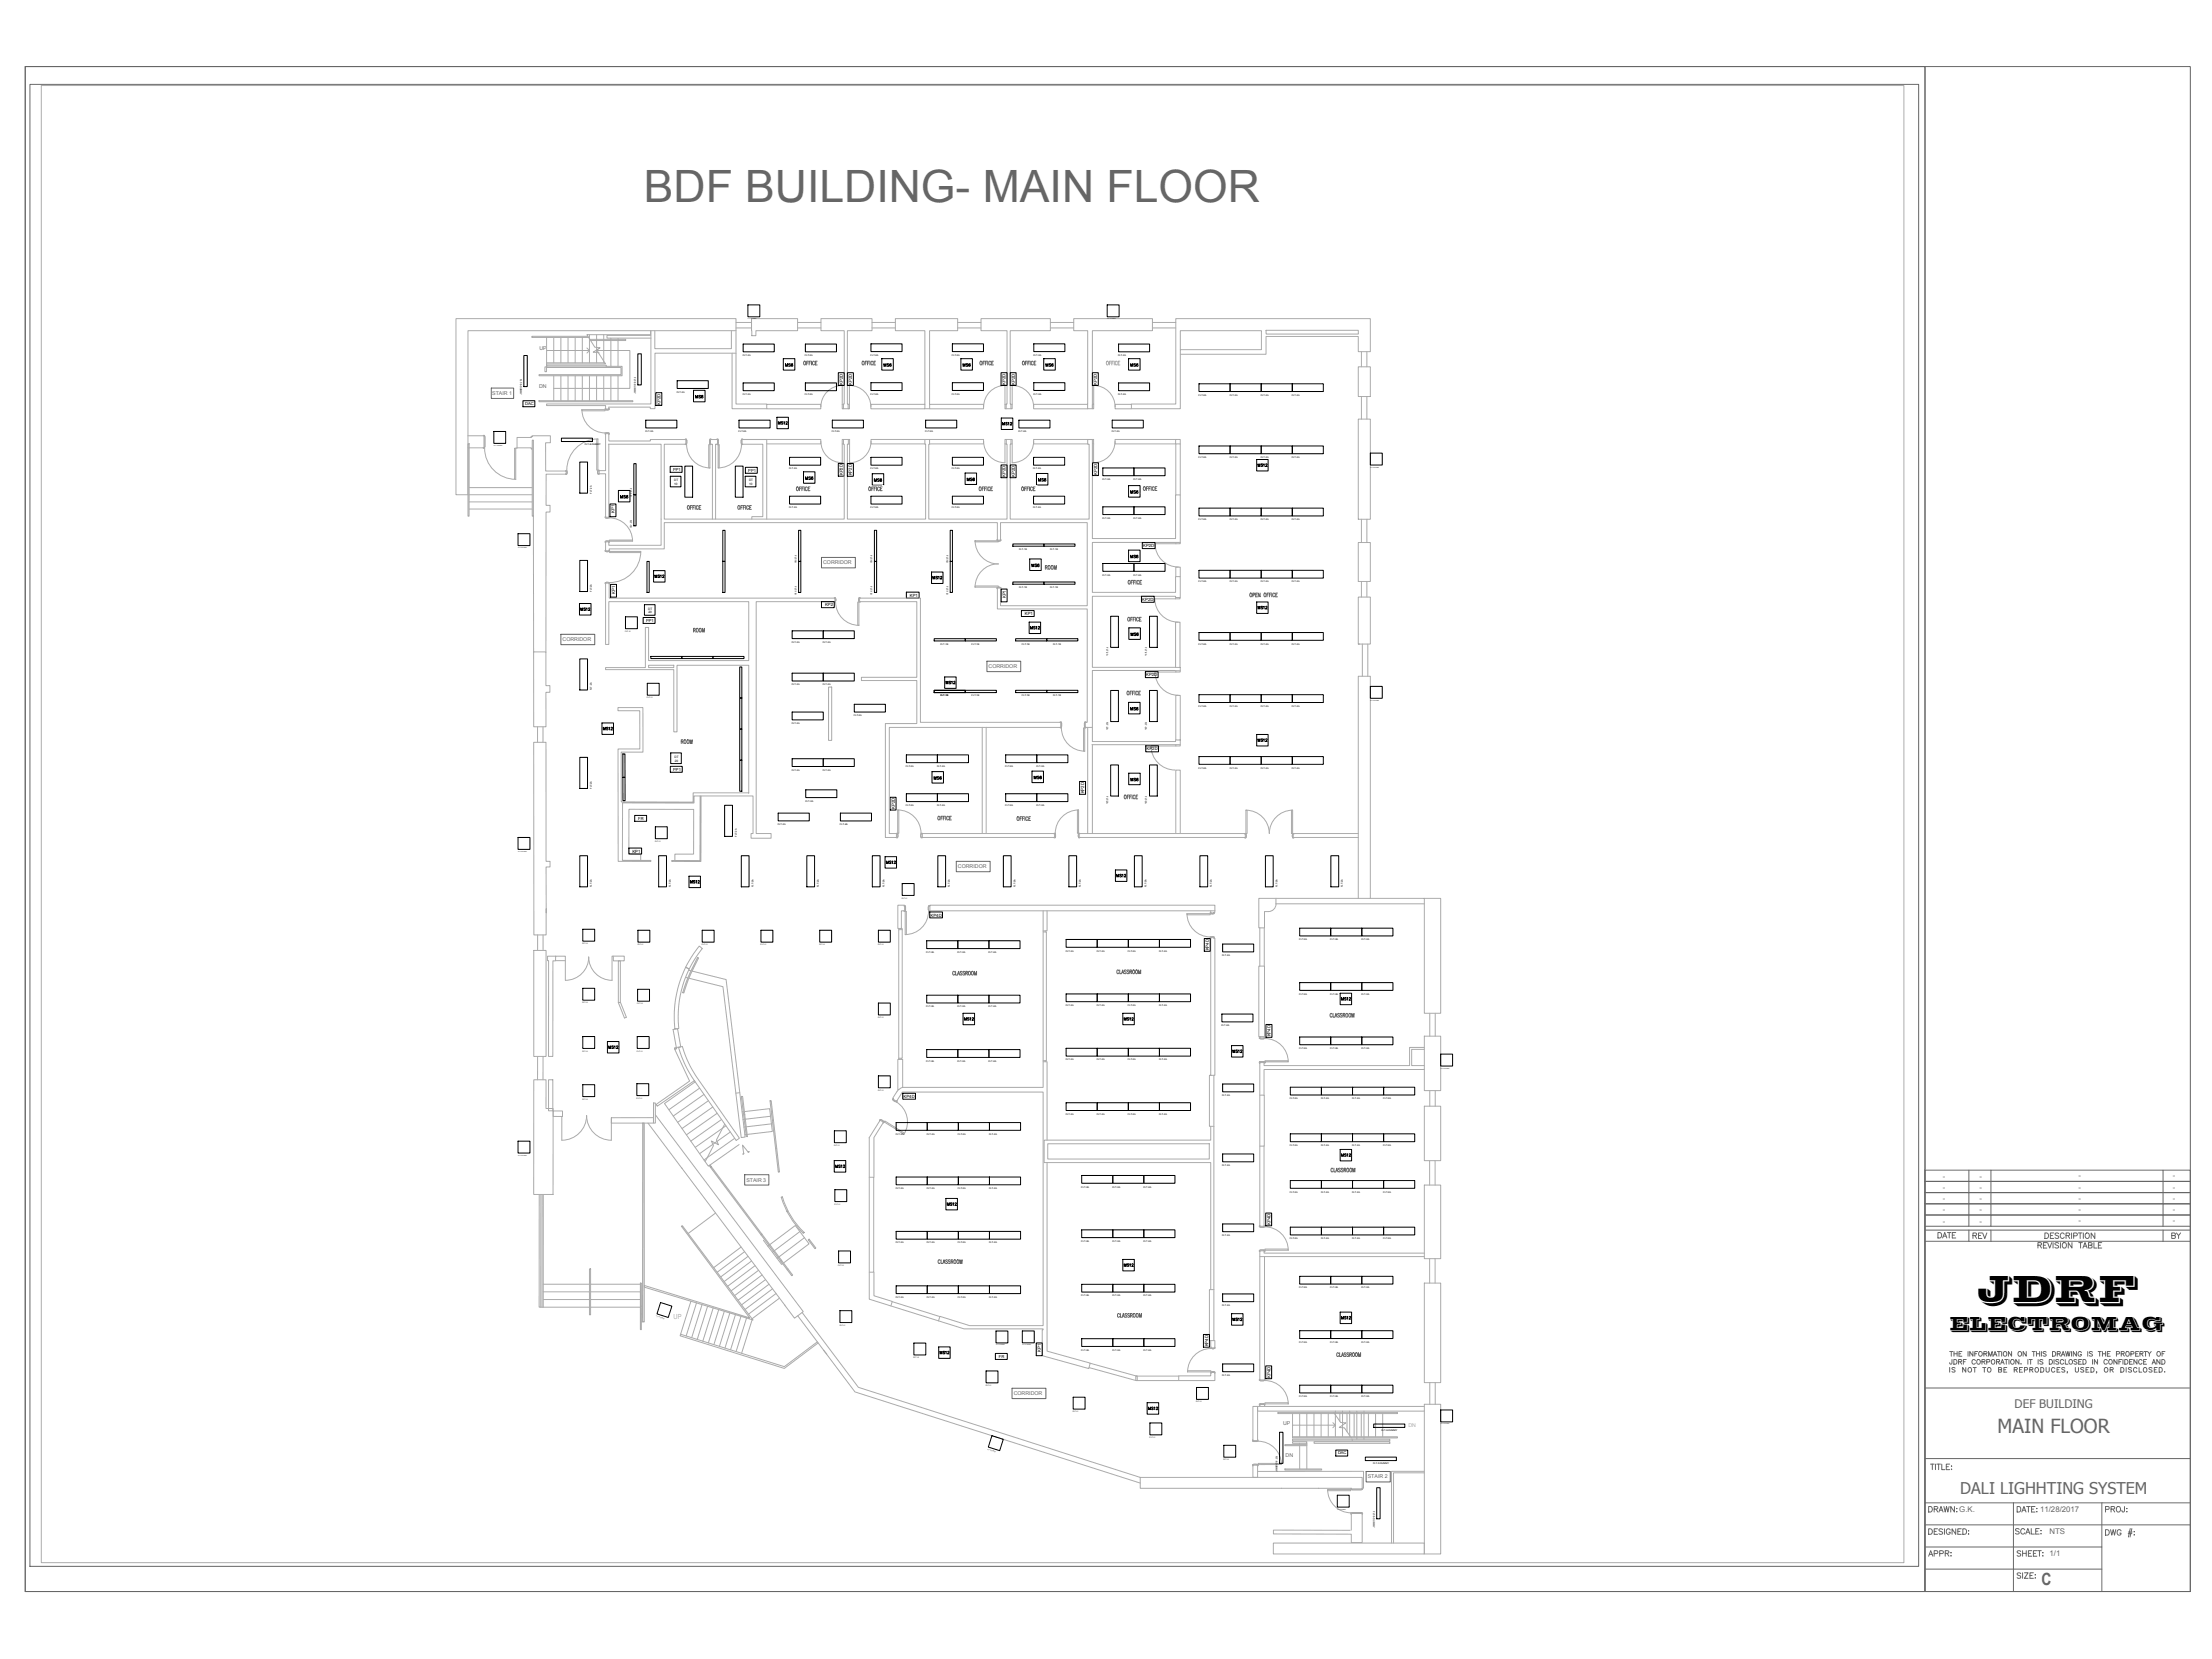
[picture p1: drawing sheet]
<svg xmlns="http://www.w3.org/2000/svg" width="610mm" height="457mm" viewBox="0 0 610 457" stroke-linecap="round" stroke-linejoin="round" font-family="sans-serif">
<defs><g id="words">
<text font-size="12.3" fill="#666" x="177.4" y="55.6">BDF BUILDING- MAIN FLOOR</text>
<text font-size="10.7" x="545.1" y="358.9">JDRF</text>
<text font-size="5.4" fill="#666" x="550.5" y="394.9">MAIN FLOOR</text>
<text font-size="5.3" x="537.4" y="366.6">ELECTROMAG</text>
<g font-size="4.9" fill="#666">
<text x="286.5" y="158.7">ROOM</text>
<text x="189.8" y="176">ROOM</text>
<text x="186.3" y="206.7">ROOM</text>
<text x="532.7" y="342.5">DATE</text>
</g>
<text font-size="4.6" fill="#666" x="562.6" y="436.7">C</text>
<text font-size="4.5" fill="#666" x="540.2" y="411.7">DALI LIGHHTING SYSTEM</text>
<g font-size="4.4" fill="#666">
<text x="542.6" y="342.5">REV</text>
<text x="597.3" y="342.5">BY</text>
<text x="530.2" y="430">APPR:</text>
</g>
<g font-size="3.5">
<text x="215.2" y="102.3">MS6</text>
<text x="242.4" y="102.3">MS6</text>
<text x="264.2" y="102.3">MS6</text>
<text x="287.2" y="102.3">MS6</text>
<text x="310.4" y="102.3">MS6</text>
<text x="190.5" y="110.8">MS6</text>
<text x="220.8" y="133.3">MS6</text>
<text x="265.3" y="133.7">MS6</text>
<text x="169.7" y="138.6">MS6</text>
<text x="310.4" y="154.9">MS6</text>
<text x="283.3" y="157.3">MS6</text>
<text x="310.4" y="176.4">MS6</text>
<text x="310.4" y="196.8">MS6</text>
<text x="256.1" y="215.9">MS6</text>
<text x="283.6" y="215.9">MS6</text>
</g>
<g font-size="3.5" fill="#666">
<text x="285" y="133.7">MS6</text>
<text x="310.4" y="137.2">MS6</text>
</g>
<text font-size="3.3" fill="#666" x="555.2" y="388">DEF BUILDING</text>
<g font-size="2.2" fill="#666">
<text x="540" y="416.6">G.K.</text>
<text x="562.2" y="416.6">11/28/2017</text>
<text x="564.8" y="422.8">NTS</text>
<text x="564.8" y="428.9">1/1</text>
</g>
<g font-size="2.1" fill="#666">
<text x="535.4" y="327.9">-</text>
<text x="535.4" y="324.9">-</text>
<text x="545.5" y="327.9">-</text>
<text x="545.5" y="324.9">-</text>
<text x="572.8" y="327.8">-</text>
<text x="572.8" y="324.8">-</text>
<text x="598.8" y="327.8">-</text>
<text x="598.8" y="324.8">-</text>
<text x="535.4" y="334.1">-</text>
<text x="535.4" y="331">-</text>
<text x="545.5" y="334.1">-</text>
<text x="545.5" y="331">-</text>
<text x="572.8" y="334">-</text>
<text x="572.8" y="330.9">-</text>
<text x="598.8" y="334">-</text>
<text x="598.8" y="330.9">-</text>
<text x="535.4" y="337.2">-</text>
<text x="545.5" y="337.2">-</text>
<text x="572.8" y="337.1">-</text>
<text x="598.8" y="337.1">-</text>
</g>
<text font-size="1.9" fill="#ababab" x="185.6" y="363.5">UP</text>
<g font-size="1.4" fill="#666">
<text x="148.6" y="96.5">UP</text>
<text x="148.6" y="107">DN</text>
<text x="135.7" y="108.9">STAIR 1</text>
<text x="226.9" y="155.5">CORRIDOR</text>
<text x="155" y="176.7">CORRIDOR</text>
<text x="272.4" y="184.1">CORRIDOR</text>
<text x="264" y="239.3">CORRIDOR</text>
<text x="205.7" y="325.7">STAIR 3</text>
<text x="279.4" y="384.5">CORRIDOR</text>
<text x="353.6" y="392.8">UP</text>
<text x="354.3" y="401.5">DN</text>
<text x="377" y="407.5">STAIR 2</text>
</g>
<text font-size="1.4" fill="#ababab" x="388.1" y="393.4">DN</text>
<g font-size="1.2">
<text x="232.3" y="106" transform="rotate(-90 232.3 106)">KP2D</text>
<text x="234.8" y="106" transform="rotate(-90 234.8 106)">KP2D</text>
<text x="277.1" y="106" transform="rotate(-90 277.1 106)">KP2D</text>
<text x="279.6" y="106" transform="rotate(-90 279.6 106)">KP2D</text>
<text x="302.3" y="106" transform="rotate(-90 302.3 106)">KP2D</text>
<text x="182" y="111.5" transform="rotate(-90 182 111.5)">KP2D</text>
<text x="232.3" y="131" transform="rotate(-90 232.3 131)">KP2D</text>
<text x="234.8" y="131" transform="rotate(-90 234.8 131)">KP2D</text>
<text x="277.1" y="131.4" transform="rotate(-90 277.1 131.4)">KP2D</text>
<text x="279.6" y="131.4" transform="rotate(-90 279.6 131.4)">KP2D</text>
<text x="302.3" y="130.8" transform="rotate(-90 302.3 130.8)">KP2D</text>
<text x="169.4" y="141.4" transform="rotate(-90 169.4 141.4)">KP1</text>
<text x="315" y="150.8">KP2D</text>
<text x="169.5" y="163.6" transform="rotate(-90 169.5 163.6)">KP1</text>
<text x="227.4" y="167.1">KP2</text>
<text x="250.8" y="164.5">KP1</text>
<text x="277.2" y="164.9" transform="rotate(-90 277.2 164.9)">KP1</text>
<text x="314.8" y="165.6">KP2D</text>
<text x="282.5" y="169.5">KP1</text>
<text x="315.9" y="186.4">KP2D</text>
<text x="316" y="206.8">KP2D</text>
<text x="298.8" y="218.7" transform="rotate(-90 298.8 218.7)">KP2D</text>
<text x="246.6" y="223" transform="rotate(-90 246.6 223)">KP2D</text>
<text x="174.3" y="235">KP1</text>
<text x="256.5" y="252.6">KP4D</text>
<text x="333.2" y="261.9" transform="rotate(-90 333.2 261.9)">KP4D</text>
<text x="350.2" y="285.6" transform="rotate(-90 350.2 285.6)">KP4D</text>
<text x="249" y="302.6">KP4D</text>
<text x="350.1" y="337.6" transform="rotate(-90 350.1 337.6)">KP4D</text>
<text x="332.9" y="371" transform="rotate(-90 332.9 371)">KP4D</text>
<text x="286.8" y="372.6" transform="rotate(-90 286.8 372.6)">KP1</text>
<text x="350.1" y="379.7" transform="rotate(-90 350.1 379.7)">KP4D</text>
</g>
<g font-size="1.1">
<text x="144.7" y="111.6">DAC</text>
<text x="185.5" y="129.7">PP1</text>
<text x="206.2" y="130">PP1</text>
<text x="178" y="171.4">PP1</text>
<text x="185.5" y="212.4">PP1</text>
<text x="175.9" y="225.9">FR</text>
<text x="275.3" y="374.2">FR</text>
<text x="368.7" y="400.8">DAC</text>
</g>
<g font-size=".8">
<text x="185.8" y="132.6">DT</text>
<text x="185.8" y="133.6">10</text>
<text x="206.4" y="132.6">DT</text>
<text x="206.4" y="133.6">10</text>
<text x="178.6" y="168">DT</text>
<text x="178.7" y="169">20</text>
<text x="185.9" y="208.8">DT</text>
<text x="186" y="209.9">20</text>
</g>
<g font-size=".7">
<text x="204.7" y="98.1">FLT-2A</text>
<text x="221.8" y="98.1">FLT-2A</text>
<text x="239.9" y="98.1">FLT-2A</text>
<text x="262.4" y="98.1">FLT-2A</text>
<text x="284.8" y="98.1">FLT-2A</text>
<text x="308.1" y="98.1">FLT-2A</text>
<text x="143.4" y="104.4" transform="rotate(90 143.4 104.4)">FLT-8-DUMMY</text>
<text x="174.8" y="103.9" transform="rotate(90 174.8 103.9)">FLT-8-DUMMY</text>
<text x="186.5" y="108.2">FLT-2A</text>
<text x="204.7" y="108.9">FLT-2A</text>
<text x="221.8" y="108.9">FLT-2A</text>
<text x="239.9" y="108.8">FLT-2A</text>
<text x="262.4" y="108.8">FLT-2A</text>
<text x="284.8" y="108.8">FLT-2A</text>
<text x="308.1" y="108.9">FLT-2A</text>
<text x="330.3" y="109.1">FLT-2A</text>
<text x="338.9" y="109.1">FLT-2A</text>
<text x="347.5" y="109.1">FLT-2A</text>
<text x="356" y="109.1">FLT-2A</text>
<text x="177.9" y="119.1">FLT-2A</text>
<text x="203.6" y="119.1">FLT-2A</text>
<text x="229.3" y="119.1">FLT-2A</text>
<text x="255" y="119.1">FLT-2A</text>
<text x="280.7" y="119.1">FLT-2A</text>
<text x="306.4" y="119.1">FLT-2A</text>
<text x="161.2" y="122.7">FLT-8-DUMMY</text>
<text x="217.5" y="129.4">FLT-2A</text>
<text x="239.9" y="129.4">FLT-2A</text>
<text x="262.4" y="129.4">FLT-2A</text>
<text x="284.7" y="129.4">FLT-2A</text>
<text x="330.3" y="126.2">FLT-2A</text>
<text x="338.9" y="126.2">FLT-2A</text>
<text x="347.5" y="126.2">FLT-2A</text>
<text x="356" y="126.2">FLT-2A</text>
<text x="163.1" y="136" transform="rotate(-90 163.1 136)">FLT-2A</text>
<text x="173.6" y="134.6" transform="rotate(90 173.6 134.6)">FLT-1B</text>
<text x="303.8" y="132.3">FLT-2A</text>
<text x="312.4" y="132.3">FLT-2A</text>
<text x="173.6" y="143.2" transform="rotate(90 173.6 143.2)">FLT-1B</text>
<text x="217.5" y="140.1">FLT-2A</text>
<text x="239.9" y="140.1">FLT-2A</text>
<text x="262.4" y="140.1">FLT-2A</text>
<text x="284.7" y="140.1">FLT-2A</text>
<text x="303.8" y="143">FLT-2A</text>
<text x="312.4" y="143">FLT-2A</text>
<text x="330.3" y="143.4">FLT-2A</text>
<text x="338.9" y="143.4">FLT-2A</text>
<text x="347.5" y="143.4">FLT-2A</text>
<text x="356" y="143.4">FLT-2A</text>
<text x="219" y="153" transform="rotate(90 219 153)">FLT-1B</text>
<text x="239.9" y="153" transform="rotate(90 239.9 153)">FLT-1B</text>
<text x="260.8" y="153" transform="rotate(90 260.8 153)">FLT-1B</text>
<text x="280.8" y="151.6">FLT-1B</text>
<text x="289.4" y="151.6">FLT-1B</text>
<text x="219" y="161.6" transform="rotate(90 219 161.6)">FLT-1B</text>
<text x="239.9" y="161.6" transform="rotate(90 239.9 161.6)">FLT-1B</text>
<text x="260.8" y="161.6" transform="rotate(90 260.8 161.6)">FLT-1B</text>
<text x="303.8" y="158.6">FLT-2A</text>
<text x="312.4" y="158.6">FLT-2A</text>
<text x="330.3" y="160.5">FLT-2A</text>
<text x="338.9" y="160.5">FLT-2A</text>
<text x="347.5" y="160.5">FLT-2A</text>
<text x="356" y="160.5">FLT-2A</text>
<text x="163.1" y="163.1" transform="rotate(-90 163.1 163.1)">FLT-2A</text>
<text x="280.8" y="162">FLT-1B</text>
<text x="289.4" y="162">FLT-1B</text>
<text x="218.2" y="177.2">FLT-2A</text>
<text x="226.8" y="177.2">FLT-2A</text>
<text x="259.2" y="177.7">FLT-1B</text>
<text x="267.8" y="177.7">FLT-1B</text>
<text x="281.6" y="177.7">FLT-1B</text>
<text x="290.2" y="177.7">FLT-1B</text>
<text x="304.9" y="178.4" transform="rotate(90 304.9 178.4)">FLT-2A</text>
<text x="315.6" y="178.4" transform="rotate(90 315.6 178.4)">FLT-2A</text>
<text x="330.3" y="177.6">FLT-2A</text>
<text x="338.9" y="177.6">FLT-2A</text>
<text x="347.5" y="177.6">FLT-2A</text>
<text x="356" y="177.6">FLT-2A</text>
<text x="163.1" y="190.3" transform="rotate(-90 163.1 190.3)">FLT-2A</text>
<text x="218.2" y="188.8">FLT-2A</text>
<text x="226.8" y="188.8">FLT-2A</text>
<text x="259.2" y="191.9">FLT-1B</text>
<text x="267.8" y="191.9">FLT-1B</text>
<text x="281.6" y="191.9">FLT-1B</text>
<text x="290.2" y="191.9">FLT-1B</text>
<text x="235.3" y="197.4">FLT-2A</text>
<text x="330.3" y="194.8">FLT-2A</text>
<text x="338.9" y="194.8">FLT-2A</text>
<text x="347.5" y="194.8">FLT-2A</text>
<text x="356" y="194.8">FLT-2A</text>
<text x="218.2" y="199.6">FLT-2A</text>
<text x="304.9" y="198.9" transform="rotate(90 304.9 198.9)">FLT-2A</text>
<text x="315.6" y="198.9" transform="rotate(90 315.6 198.9)">FLT-2A</text>
<text x="218.2" y="212.4">FLT-2A</text>
<text x="226.8" y="212.4">FLT-2A</text>
<text x="249.7" y="211.4">FLT-2A</text>
<text x="258.2" y="211.4">FLT-2A</text>
<text x="277" y="211.4">FLT-2A</text>
<text x="285.6" y="211.4">FLT-2A</text>
<text x="330.3" y="211.8">FLT-2A</text>
<text x="338.9" y="211.8">FLT-2A</text>
<text x="347.5" y="211.8">FLT-2A</text>
<text x="356" y="211.8">FLT-2A</text>
<text x="163.1" y="217.4" transform="rotate(-90 163.1 217.4)">FLT-2A</text>
<text x="221.9" y="221">FLT-2A</text>
<text x="304.9" y="219.4" transform="rotate(90 304.9 219.4)">FLT-2A</text>
<text x="315.6" y="219.4" transform="rotate(90 315.6 219.4)">FLT-2A</text>
<text x="214.3" y="227.4">FLT-2A</text>
<text x="231.5" y="227.4">FLT-2A</text>
<text x="249.7" y="222.1">FLT-2A</text>
<text x="258.2" y="222.1">FLT-2A</text>
<text x="277" y="222.1">FLT-2A</text>
<text x="285.6" y="222.1">FLT-2A</text>
<text x="203" y="230.6" transform="rotate(-90 203 230.6)">FLT-2A</text>
<text x="163.1" y="244.5" transform="rotate(-90 163.1 244.5)">FLT-2A</text>
<text x="184.8" y="244.5" transform="rotate(-90 184.8 244.5)">FLT-2A</text>
<text x="207.6" y="244.5" transform="rotate(-90 207.6 244.5)">FLT-2A</text>
<text x="225.7" y="244.5" transform="rotate(-90 225.7 244.5)">FLT-2A</text>
<text x="243.7" y="244.5" transform="rotate(-90 243.7 244.5)">FLT-2A</text>
<text x="261.8" y="244.5" transform="rotate(-90 261.8 244.5)">FLT-2A</text>
<text x="279.8" y="244.5" transform="rotate(-90 279.8 244.5)">FLT-2A</text>
<text x="297.9" y="244.5" transform="rotate(-90 297.9 244.5)">FLT-2A</text>
<text x="315.9" y="244.5" transform="rotate(-90 315.9 244.5)">FLT-2A</text>
<text x="334" y="244.5" transform="rotate(-90 334 244.5)">FLT-2A</text>
<text x="352.1" y="244.5" transform="rotate(-90 352.1 244.5)">FLT-2A</text>
<text x="370.1" y="244.5" transform="rotate(-90 370.1 244.5)">FLT-2A</text>
<text x="255.3" y="262.6">FLT-2A</text>
<text x="263.9" y="262.6">FLT-2A</text>
<text x="272.4" y="262.6">FLT-2A</text>
<text x="293.7" y="262.2">FLT-2A</text>
<text x="302.3" y="262.2">FLT-2A</text>
<text x="310.8" y="262.2">FLT-2A</text>
<text x="319.4" y="262.2">FLT-2A</text>
<text x="336.8" y="263.5">FLT-2A</text>
<text x="358.1" y="259.1">FLT-2A</text>
<text x="366.6" y="259.1">FLT-2A</text>
<text x="375.2" y="259.1">FLT-2A</text>
<text x="358.1" y="274.1">FLT-2A</text>
<text x="366.6" y="274.1">FLT-2A</text>
<text x="375.2" y="274.1">FLT-2A</text>
<text x="255.3" y="277.6">FLT-2A</text>
<text x="263.9" y="277.6">FLT-2A</text>
<text x="272.4" y="277.6">FLT-2A</text>
<text x="293.7" y="277.2">FLT-2A</text>
<text x="302.3" y="277.2">FLT-2A</text>
<text x="310.8" y="277.2">FLT-2A</text>
<text x="319.4" y="277.2">FLT-2A</text>
<text x="336.6" y="282.8">FLT-2A</text>
<text x="255.3" y="292.6">FLT-2A</text>
<text x="263.9" y="292.6">FLT-2A</text>
<text x="272.4" y="292.6">FLT-2A</text>
<text x="293.7" y="292.2">FLT-2A</text>
<text x="302.3" y="292.2">FLT-2A</text>
<text x="310.8" y="292.2">FLT-2A</text>
<text x="319.4" y="292.2">FLT-2A</text>
<text x="358.1" y="289.1">FLT-2A</text>
<text x="366.6" y="289.1">FLT-2A</text>
<text x="375.2" y="289.1">FLT-2A</text>
<text x="336.8" y="302.1">FLT-2A</text>
<text x="355.5" y="303">FLT-2A</text>
<text x="364.1" y="303">FLT-2A</text>
<text x="372.6" y="303">FLT-2A</text>
<text x="381.2" y="303">FLT-2A</text>
<text x="293.7" y="307.2">FLT-2A</text>
<text x="302.3" y="307.2">FLT-2A</text>
<text x="310.8" y="307.2">FLT-2A</text>
<text x="319.4" y="307.2">FLT-2A</text>
<text x="246.9" y="312.7">FLT-2A</text>
<text x="255.4" y="312.7">FLT-2A</text>
<text x="264" y="312.7">FLT-2A</text>
<text x="272.6" y="312.7">FLT-2A</text>
<text x="355.5" y="315.8">FLT-2A</text>
<text x="364.1" y="315.8">FLT-2A</text>
<text x="372.6" y="315.8">FLT-2A</text>
<text x="381.2" y="315.8">FLT-2A</text>
<text x="336.8" y="321.3">FLT-2A</text>
<text x="246.9" y="327.7">FLT-2A</text>
<text x="255.4" y="327.7">FLT-2A</text>
<text x="264" y="327.7">FLT-2A</text>
<text x="272.6" y="327.7">FLT-2A</text>
<text x="298" y="327.3">FLT-2A</text>
<text x="306.5" y="327.3">FLT-2A</text>
<text x="315.1" y="327.3">FLT-2A</text>
<text x="355.5" y="328.7">FLT-2A</text>
<text x="364.1" y="328.7">FLT-2A</text>
<text x="372.6" y="328.7">FLT-2A</text>
<text x="381.2" y="328.7">FLT-2A</text>
<text x="336.8" y="340.6">FLT-2A</text>
<text x="355.5" y="341.5">FLT-2A</text>
<text x="364.1" y="341.5">FLT-2A</text>
<text x="372.6" y="341.5">FLT-2A</text>
<text x="381.2" y="341.5">FLT-2A</text>
<text x="246.9" y="342.7">FLT-2A</text>
<text x="255.4" y="342.7">FLT-2A</text>
<text x="264" y="342.7">FLT-2A</text>
<text x="272.6" y="342.7">FLT-2A</text>
<text x="298" y="342.3">FLT-2A</text>
<text x="306.5" y="342.3">FLT-2A</text>
<text x="315.1" y="342.3">FLT-2A</text>
<text x="246.9" y="357.7">FLT-2A</text>
<text x="255.4" y="357.7">FLT-2A</text>
<text x="264" y="357.7">FLT-2A</text>
<text x="272.6" y="357.7">FLT-2A</text>
<text x="298" y="357.3">FLT-2A</text>
<text x="306.5" y="357.3">FLT-2A</text>
<text x="315.1" y="357.3">FLT-2A</text>
<text x="336.8" y="359.9">FLT-2A</text>
<text x="358.1" y="355.1">FLT-2A</text>
<text x="366.6" y="355.1">FLT-2A</text>
<text x="375.2" y="355.1">FLT-2A</text>
<text x="358.1" y="370">FLT-2A</text>
<text x="366.6" y="370">FLT-2A</text>
<text x="375.2" y="370">FLT-2A</text>
<text x="298" y="372.3">FLT-2A</text>
<text x="306.5" y="372.3">FLT-2A</text>
<text x="315.1" y="372.3">FLT-2A</text>
<text x="336.8" y="379.2">FLT-2A</text>
<text x="358.1" y="385.1">FLT-2A</text>
<text x="366.6" y="385.1">FLT-2A</text>
<text x="375.2" y="385.1">FLT-2A</text>
<text x="380.7" y="394.4">FLT-8-DUMMY</text>
<text x="351.6" y="401.2" transform="rotate(90 351.6 401.2)">FLT-8-DUMMY</text>
<text x="378.4" y="403.5">FLT-8-DUMMY</text>
<text x="378.4" y="416.4" transform="rotate(90 378.4 416.4)">FLT-8-DUMMY</text>
</g>
<g font-size=".5">
<text x="172.3" y="174.1">FLT-11</text>
<text x="178.3" y="192.4">FLT-11</text>
<text x="180.5" y="232">FLT-11</text>
<text x="248.6" y="247.6">FLT-11</text>
<text x="160.5" y="260.2">FLT-11</text>
<text x="175.7" y="260.5">FLT-11</text>
<text x="193.5" y="260.5">FLT-11</text>
<text x="209.6" y="260.5">FLT-11</text>
<text x="225.8" y="260.5">FLT-11</text>
<text x="242" y="260.5">FLT-11</text>
<text x="160.5" y="276.5">FLT-11</text>
<text x="175.6" y="276.8">FLT-11</text>
<text x="242" y="280.6">FLT-11</text>
<text x="160.5" y="289.8">FLT-11</text>
<text x="175.5" y="289.8">FLT-11</text>
<text x="160.5" y="303.1">FLT-11</text>
<text x="175.4" y="302.8">FLT-11</text>
<text x="242" y="300.6">FLT-11</text>
<text x="229.9" y="315.8">FLT-11</text>
<text x="230" y="332">FLT-11</text>
<text x="231" y="348.9">FLT-11</text>
<text x="231.4" y="365.3">FLT-11</text>
<text x="251.8" y="374.3">FLT-11</text>
<text x="271.7" y="381.9">FLT-11</text>
<text x="295.7" y="389.2">FLT-11</text>
<text x="329.7" y="386.5">FLT-11</text>
<text x="316.8" y="396.3">FLT-11</text>
<text x="337.2" y="402.4">FLT-11</text>
</g>
<g font-size=".3">
<text x="206.1" y="88">FLT-14-DUMMY</text>
<text x="305.2" y="88">FLT-14-DUMMY</text>
<text x="136.1" y="122.9">FLT-14-DUMMY</text>
<text x="377.7" y="128.9">FLT-14-DUMMY</text>
<text x="142.8" y="151.1">FLT-14-DUMMY</text>
<text x="377.7" y="193.2">FLT-14-DUMMY</text>
<text x="142.8" y="234.8">FLT-14-DUMMY</text>
<text x="397.1" y="294.5">FLT-14-DUMMY</text>
<text x="142.8" y="318.5">FLT-14-DUMMY</text>
<text x="180.8" y="362.8" transform="rotate(18 180.8 362.8)">FLT-14-DUMMY</text>
<text x="274.5" y="370.7">FLT-13-DUMMY</text>
<text x="281.8" y="370.7">FLT-13-DUMMY</text>
<text x="397.1" y="392.6">FLT-14-DUMMY</text>
<text x="272.2" y="399.5" transform="rotate(18 272.2 399.5)">FLT-14-DUMMY</text>
<text x="368.6" y="416.1">FLT-14-DUMMY</text>
</g>
</g></defs>
<!-- layer: 0 -->
<g fill="none" stroke="#ababab" stroke-width=".28">
<path d="M11.4 23.6h513.3v407h-513.3zM150.6 93v8.1h16.5v-.4h-16.5M150.6 100h16.1M152.6 93v7M154.6 93v7M156.5 93v7M158.5 93v7M160.5 93v7M161.7 95.9l.7 .7h-11.8M162 92.7h-15.4v.3h15.6M162.4 96.6l-.7 .7M162.4 92.2v7.8"/>
<path d="M162.6 93.5h9.8v.3h-9.6M164.4 92.2v7.8M164.9 96.2l-.5 .4M165.1 97.3l-.7-.7h9.2v10.4h-21M166.4 92.2v7.8M168.4 93.2v7.8M170.3 93.2v7.8M179.3 92.2h-17.6l2.2 3.5 1.5 .2-1.9 1.1 1.4 .2 2 3.1h-16.3M179.3 91.1v1.3h-12v.8h12.1M179.4 91.1v20.2h-28.8v.5h16.3v.9h.9v-.5M180.5 91.1v5h21.1v-5M201.8 97.3v15.3h9.5"/>
<path d="M202.8 97.3h-22.3v15.3h-1.3v-.4h-11.4M202.8 91.1h-73.8v45.2M202.8 90.4h4.3M202.8 88.9h4.3M207.1 87.8h12.7v3.3h-11.5v1.4h-1.1zM219.8 90.4h6.4M219.8 88.9h6.4M240.3 90.4h6.5M240.3 88.9h6.5M263.9 90.4h6.5M263.9 88.9h6.5M289.5 90.4h6.4"/>
<path d="M289.5 88.9h6.4M305 99.6a.48 .48 0 0 1 .5 .5 .48 .48 0 0 1-.5 .4l-.1-.3zM306.2 99.5h-.5v1.1M306.9 99.5h-.5v1.1M307.1 99.5v1.1M307.9 99.8a.29 .29 0 0 0-.4-.3 .29 .29 0 0 0-.2 .4v.3a.29 .29 0 0 0 .2 .4 .29 .29 0 0 0 .4-.3M308.6 99.5h-.5v1.1h.5M317.6 90.4h6.4M317.6 88.9h6.4M325.3 96.4h22.3v-5.3h-22.3v21.5h-13.5M325.3 97.6h23.6v-4.9h25.4v4.2h3.3v-9.1h-53.6v23.6h-12.2v1.3h-4.5v-1.3h4.5M348.9 91h25.4v1.1h-25.4z"/>
<path d="M375.2 96.9v4.2M376.7 96.9v4.2M148.5 110.4h25.9v.3h-25.9zM150.2 101.1h.4v1.3h-.4zM152.6 103.6v6.8M154.6 103.6v6.8M156.5 103.6v6.8M158.5 103.6v6.8M160.4 112.9l7.2 .1 .3-.1v-.3v.3l-.3 .1-.8-.1v-.3v.6h-6.4zM160.4 112.9a6.4 6.4 0 0 0 6.4 6.4M160.5 103.6v6.8M162.4 103.6v6.8"/>
<path d="M164.4 103.6v6.8M166.4 103.6v6.8M166.8 119.3h1.1v.4v-.3l-.3-.1-.8 .1v.3zM167.1 101h4.3v2.6h-22.9v-.4h22.6v-1.9h-20.5M168.4 103.6v6.8M170.3 103.6v6.8M211.3 111.4h14.9v1.3h-14.9v-1.3h-8.5v-23.6h-77.1v48.5h21M226.2 112.1a5.9 5.9 0 0 1 5.9-5.9v6.5h.3v-1.3h.3v-20.3h-6.5v-3.3h14.1v3.3h-6.8v20.3h.2v1.3h.4v-6.5a5.9 5.9 0 0 1 5.9 5.9M232.1 111.4h.3M232.4 112.6h1.3M233.7 111.4h.4M254.9 111.4h-14.9v1.3h14.9v-21.6h-8.1v-3.3h17.1v3.3h-7.7v21.6h14.9v-1.3h-14.9"/>
<path d="M254.9 112.6h1.3M271.1 112.1a5.9 5.9 0 0 1 5.9-5.9v6.5h.3v-1.3h.2v-20.3h-7.1v-3.3h19.1v3.3h-11.1v20.3h.2v1.3h.3l.1-6.5a5.9 5.9 0 0 1 5.9 5.9M277 111.4h.3M277.3 112.6h1.3M278.6 111.4h.3M299.7 111.4h-14.8v1.3h14.8l.1-21.6h-3.9v-3.3h21.7v3.3h-16.6v21.5h-1.3M301.4 111.4h-.4v1.3h.4v-6.5a5.9 5.9 0 0 1 5.9 5.9M305.7 100h.3M306.4 100h.3M308.1 100h.3M374.3 101.1h3.3v8.2h-3.3zM374.3 115.5h3.3v27.6h-3.3z"/>
<path d="M375.2 109.3v6.2M376.7 109.3v6.2M129 120.1h4.4v3.3h-4.4M129 122.3h.3v20h-.3zM129.3 134.4h17.3M129.3 138.3h17.3M133.2 120.1l.4-.1v.3v2.9v.3l-.4-.1M133.2 120.1l.3-.1 .1 .3v2.9l-.1 .3-.3-.1M133.6 123.5a8.6 8.6 0 0 0 8.5 8.6M142.1 132.1h-.3v-8.6h.7v-2.9h3.9v-.3l.4 .1v-.3h4.9v1.9h-1.3v7.8h5.6v.9h-5.5v8.6h1.1v1.8h-1.1l-.1 38.6M142.1 123.5v8.6M142.5 123.4h3.9v.4l.3-.1"/>
<path d="M146.7 121.3h.3v21h-.3zM146.8 120.2h-.4l-.1 .3M155.9 129.8l.3-.1 .1 .4-.1 .7-.3-.1M156.2 129.7l-.3 .1M164.8 121h-.3v8.6h.6h-.3v1.1h.3v-1h1.8v-10.2h.9v2h11.4v-.4h9.8v1.3h-5.9v20.7h49.6v-20.7h-.3v-1.3M164.8 121l-.1 9.4 .1 .3 2.1-.1v12h.9v-20.2M164.8 121a8.5 8.5 0 0 0-8.5 9.4l-.1 .3-.3-.1M167.7 122.4h14.5v27.9h-14.4v-1h-.9v2.5h1v-.5h15.2v-7.3h91.8v4.9h.8v-4.9h23.9v22.9h-23.9v-4.8h-.8v5.7h24.7v31.3h-.5v1.4h1.9M188.8 121h.4l.1 .3-.1 1.2h-.4h.4l.1-.3-.1-1.2zM189.2 122.5a6.4 6.4 0 0 0 6.4 6.4M195.6 121v8h-.3v-6.5h.7h-.3l-.1-.3 .1-1.2 .3 .1zM197.6 121h.3l.1 .3-.1 1.2h-.3h.6v6.5h-.3l.1-7.7-.1-.3z"/>
<path d="M204.3 122.5a6.4 6.4 0 0 1-6.4 6.4M204.7 121.1l-.3-.1-.1 .3 .1 1.2h.3h-.4M204.7 121.1l-.4-.1v.3v1.2M204.7 121.1h5.4M210.2 121.1h16v1.2h-14.9M226.2 121.6a5.9 5.9 0 0 0 5.9 5.9v-6.4h2v6.4M232.1 122.3h.3M233.8 121.1v1.3h-.3v20.7h21.6v-20.7h-.2v-1.3M233.8 122.3h.3M240 121.6a5.9 5.9 0 0 1-5.9 5.9M254.9 122.3h-14.9v-1.2h31.1v1.2h-14.9M256.2 121.1v1.3h-.2v20.7h21.5v-20.7h-.2v-1.3"/>
<path d="M271.1 121.6a5.9 5.9 0 0 0 5.9 5.9v-6.4h1.9v6.4a5.9 5.9 0 0 0 6-5.9M277 122.3h.3M278.6 121.1v1.3h-.2v20.7h21.8v-20.7h-.4v-1.3h1.2v27.3h23v-12h1.3M278.6 122.3h.3M299.8 122.3h-14.9v-1.2h16.5v6.4M301 122.3h.4M307.3 121.6a5.9 5.9 0 0 1-5.9 5.9M324 121.1v1.2h-16.7v-1.2h18v28.8h-7a6.5 6.5 0 0 0 6.4 6.4M325.3 122.3h-1.3v14.1M129.3 140.3h17.3M147 142.3l.1 37.4h3.3v9.3l1.1-.1v1.9h-1.1l.1 9.5h-3.4v-20.6M166.8 151.6v.4l.3 .1 9.5-.1v.3h-8.6v-.7v.3l-.4 .1-.8-.1z"/>
<path d="M166.8 149.2v.3v-.3l.3-.1 .8 .1v.3v-.7h6.4v.4zM166.9 142.4l-.1 .3 .3 .1 .8-.1-.1-.3M167.9 142.7a6.4 6.4 0 0 1 6.4 6.4M176.6 152a8.6 8.6 0 0 1-8.6 8.5M196.3 143.1v-20.7h-.5v-1.3h1.9v1.3h-.5v20.7M207.2 143.1v-.7h3v-20h-5.7v-1.3h6.8v22M268.7 149h6.4v.3h-6.4zM268.7 149a6.4 6.4 0 0 0 6.4 6.4M274.8 149v-.3v.3h.3M275.1 149.1l.7-.1v-.3v.3l-.7 .1M275.1 155.4a6.4 6.4 0 0 0-6.4 6.4M324 158.9v-2.6h1.3v8.4h-1.3"/>
<path d="M324 149.5v.4M325.3 149.5h-24.3v13.8h23v-4.4h1.3M374.3 149.5h3.3v10.7h-3.3zM375.2 143.1v6.4M376.7 143.1v6.4M166.9 160.9l-.1-.4h.3h.9l-.1 .4M229.9 164.8l.4-.1 .1 .3-.1 .9-.4-.1M229.9 164.8l.3-.1 .1 .3-.1 .9-.3-.1M230.3 165.9a6.4 6.4 0 0 0 6.4 6.4M237 164.8l-.3-.1-.1 .3 .1 .9 .3-.1M237.1 164.8l-.4-.1-.1 .3 .1 7.4h-.3v-6.5l.7-.1M274.9 162.2l-.1-.3h.3v-.4h-6.4v.3h6.9l.2 .1-.1 .3"/>
<path d="M274.9 162.2l-.1-.3 .3-.1 .7 .1-.1 .3M324 165v-.7h-23v19.6h23M325.2 164.7v.3h-7a6.5 6.5 0 0 0 6.5 6.4M374.3 164.5h3.3v13h-3.3zM374.5 177.5h.1M375.2 160.2v4.3M375.4 177.5v8.9M376.7 160.2v4.3M377 177.5v8.9M178.7 183.3h7v.7h-7zM228.3 189.3h.9v14.7h-.9zM292.2 199.1l.3-.1 .1 .2-.1 1.4-.3-.1"/>
<path d="M292.2 199.1l.3-.1 .1 .3-.1 1.3-.3-.1M298.9 199v8h-.3v-6.4h.7h-.3l-.1-.4 .1-1.2h.3zM324 184.8h-23v19.6h23v-.5M325.2 183.9v-12.4h-1.2v12.4h1.3v1.3h-7a6.4 6.4 0 0 0 6.4 6.4M325.3 184.8h-1.3v.4M148.1 200.3v4.3M149.6 200.3v4.3M192.9 219.4v17.8l-7.8-.1v.3h8.1v-18M206.3 218.5h-15.3v2.6l-19.8-.1v-13.7h6v-12.3h-6.9v.9h6v10.5h-6l.1 31h9v-.3h-7.9l.1-15.8h19.7v-1.9h16.2v10.3h-.5v1.3h5.5v-1.3h-4.1v-63.9h21.7v-1h-62.2v-4.1h-1v16.9h.9v-11.8h38.5v16.2h-27.6v-9.1h-.8v11.1h-11v.5h18.8v17.2h.9v-18.4h19.7v35.3M270.7 200.5v29.2M271.8 200.5v29.2M292.5 200.6a6.4 6.4 0 0 0 6.4 6.4"/>
<path d="M299.8 200.5v29.2M300.9 205.2h24.4M301 205.2v24.5M324 205.2v.4M325.3 203.9h-1.3v-12.3h1.3v14h-8.1a6.7 6.7 0 0 0 6.7 6.6M176.6 237.1v-1.7l-3.3-.1v-12.3l17.9 .1-.1 12.3h-5.1v1.7M247.1 229.7h-2v-29.2h47.2v-1.4h-38.6v-34.3h-16.8v1h15.8v20.9h-15.3v.9h15.3v11.8h-8.7v31.4h3.1M247.1 229.7h.3v1.2h-.3zM247.4 223.2l.1 7.4-.1 .3-.4-.1M247.4 223.2h.3v6.5h-.7M247.4 223.2a6.4 6.4 0 0 1 6.4 6.4M253.8 229.7h.4v1.2h-.4z"/>
<path d="M290.5 229.7h.3v1.2h-.3h.3l.1-.3-.1-.9zM290.6 229.7v1.1M290.8 229.7h-37v.3v.9l37-.1M296.9 223.2h.3v7.4v.3h.4h-.3l-.1-.3 .1-.9h.3h-.7zM297.2 230.8h46.2M297.2 223.2a6.4 6.4 0 0 0-6.4 6.4M297.4 229.7v1.1M324 229.7v-17.5h1.3v17.5M343.2 229.8v1.1M343.4 223.3v7.6h-.4h.3l.1-.3-.1-.9h-.3M343.4 223.3h.3v6.4h-46.5M343.4 223.3a6.4 6.4 0 0 1 6.4 6.4 6.5 6.5 0 0 1 6.4-6.4"/>
<path d="M356.2 230.8h18.1M356.4 229.8v1.1M356.6 229.8l-.4-.1v.4v.8l.4-.1M356.6 229.7v.1M374.3 229.7h-18.4v-6.4h.3l-.1 7.3 .1 .3 .4-.1M148.2 257.7v4.2M149.7 257.7v4.2M150.5 250.5v7.2h-3.4v-53.1h3.4v32.8h1.1v1.5h-1.1v12.7M247.7 256.2h.9M247.7 255.9v36.1M248.4 255.9v-4.9h.9v-1.5h-1.9v6.4h1.2v35.7h-.9M249.1 249.6h.3l.1 .3-.1 1.2h-.3h.7v6.5h-.3l.1-7.7-.1-.3z"/>
<path d="M255.9 251.1a6.4 6.4 0 0 1-6.4 6.4M256.3 249.6h-.4l-.1 .3 .1 1.2h.4v-1.6h78.5v2h-.3M256.3 249.7l-.4-.1-.1 .3 .1 1.2 78.9-.1M287.5 256.8h.9v35.5h-.9M287.5 251v48.7h-38.7v-7.7h-1.4v8.3h.3M288.2 256.5v.3M288.6 251v5.5h-1.1M327.1 251.8a6.4 6.4 0 0 0 6.4 6.4M333.5 258.2v.4l.1-.4 .3-.1 .7 .1-.1 .3M333.5 258.2h1.1v.4M333.7 251v.6h.8l.1-.2v.4h-7.5v.3h6.4l.2-.7M333.7 251.5l-.1 .3 .3 .1 .7-.1v-.3"/>
<path d="M347.2 255.7v10.5M348.4 255.7v10.5M351.6 247.6a2.98 2.98 0 0 1-1 3.3l-1.1 .3M351.6 249.1h40.9M374.3 247.6v-61.2h3.3v61.2M392.5 247.6v31.6h4.5v-31.6h-50.1v8.1h1.6v-4.5h1M147.1 261.9h3.4v29.2h-3.4zM153.1 263.5v1.3h-.7v26.3h-1.2v-26.4h-.3v-1.2h4.9v6.7M153.1 264.7h2.7M169 263.5v1.3h3v-1.3h-3.3v6.7a6.4 6.4 0 0 1-6.4-6.5 6.4 6.4 0 0 1-6.5 6.5M170.4 264.8h.6v11.5h-.6zM171 276.2l1.6 4.1-.5 .3-1.7-4.3"/>
<path d="M188.9 269.4l.7 .1M188.9 266.6l1 .4a29.9 29.9 0 0 0-2.8 16.4l-1.1 .2a31 31 0 0 1 2.9-17zM189.8 267.4l.6 .1M190.7 267.6l9.4 2.4 5.3 43.4-1.1 .1-5.1-41.6-9.3-2.3M192.2 263.8l.3 .2-2.8 5.9-1.2 3.8-.4-.1 1.5-4.3zM192.7 260.7l.9 .7-2.3 3.3-1.3 2.3-1-.4 1.6-2.9zM394 279.2v6.4M395.5 279.2v6.4M147.1 297.6h3.4v7.9h1.9v23.7h-5.3zM148.2 291.1l-.1 6.5M149.7 291.1l-.1 6.5M151.2 297.6h1.2v8.5h-1.2z"/>
<path d="M185.5 283.7l1.2-.2 .9 5-1.2 .2zM185.9 288.8l.5-.1 .1 .3-.6 .1zM186.5 288.9l-.5 .3 4 8.7-9.2 6.5 .4 .4 10.2-7 11.5 16.5 .9-.6-11.3-16.2a38.1 38.1 0 0 1-4.5-9.1l-1 .3a32.3 32.3 0 0 0 4.4 9.1M191.6 298.1l-8.5 6 12.1 17.3 8.5-6M192.8 299.9l-8.5 5.9M248.4 291.6v.4M248.8 299.7l-.7 .3-.9 .8M287.5 292.6h1.1v21.6M288.2 292.3v.3M333.7 296.3v-37.9h.8v.2h.3v37.7h-1.5v14.1h1.2M334.5 296.3v73.2M347.2 293l-.1-.3 1.1-.1 .4 .1v.3v-.7h6.4v.3h-7.6h-.3l.1 .4"/>
<path d="M347.2 285.9l-.1 .3 .3 .1 1.2-.1-.1-.3M347.2 285.7v.3h1.3v-.3h-1.6v-19.5h1.6v19.5M347.3 285.7v.3M348.4 285.7v.3M348.6 286.2a6.4 6.4 0 0 1 6.4 6.4M392.5 288.7h-4v5h-40.1v-.9h-1.2v45.1h1.2v-22M392.5 285.6h4.5v15h-4.5zM392.5 289.2h-3.5v4.5h3.5M392.5 294.7h-44.1v7.1M152.4 306.2h2.6v1.5h-2.6zM154.8 307.7v6.5a6.8 6.8 0 0 0 6.9-6.8 6.8 6.8 0 0 0 6.8 6.8v-6.2h11.6v1.5h-11.6v-1.5M177.1 309.5h.5v54.8h-.4z"/>
<path d="M177.2 309.5l-.1 54.8h-.3M180.1 304h.5v5.5h-.5zM180.6 307.2l40.8 54.3-2.4 1.8-40.4-53.8M194 301.6l-8.5 6M195.2 303.3l-8.5 6M196.4 305.1l-8.4 5.9M197.6 306.8l-8.4 6M198.9 308.5l-8.5 6M199.7 309.8l-2.3 4.4 .6 1.3-2-1.1 .6 1.4-2.3 4.3M200.1 310.3l-8.5 5.9M201.3 312l-8.5 5.9M202.5 313.7l-8.5 6"/>
<path d="M203.9 301.1l-1.1 .2M204.3 302.1l.4 .1 1.3 11.1-.3-.1zM204.7 318l.3-.1zM204.8 306.4h-.3M205.2 306.3l6.9-.8 .7 6.3-7.5 .9M206.2 317.4h.3zM206.2 317.5l-1.6-1.9 .3 2.3M212.2 303.4l.3-.1 2.3 19.7h-.3zM212.3 307.6l-7.5 .9M212.6 309.7l-7.6 .9M212.8 306.2l-.3 .1M213.1 308.7h-.3"/>
<path d="M213.1 308.8h-.3M214.1 316.5h-.4M239.5 313.6l3.1-4.9 .9 .6-2.7 4.2v10.9M239.6 313.5v44.5l26.1 8.2h21.8v.3h-.3v7.1l12.9 3.6 .4-1.5-11.9-3.3v-52M242.6 308.5l-.2 .3 .2-.3 .3 .1 .7 .6-.2 .2 .4-.5 5.5 3.4-.2 .3zM247.1 303.7a6.4 6.4 0 0 1 2 8.9M247.2 303.4l-.1 .3-1.1-.7 .2-.3v.3l.9 .5 1.6-2.5h38.8v64.3h-20.3l-8.2-2.5-.4 1.2M247.2 300.8l-1.2 1.9 .2 .1-.2 .2 .2 .2 .9 .5 .1-.3M288.7 315.2h44.6v4.2h-44.6zM333.7 310.4v3.8h-45.9v6.2h45.9v35M347.2 301.8h1.2v14.1h-1.2M392.5 304.9h4.5v15h-4.5z"/>
<path d="M394 319.9v6.7M394 300.6v4.3M395.5 319.9v6.7M395.5 300.6v4.3M148.6 329.2v31h13.8M149 329.2v31M149.4 329.2v31M149.7 329.2v31M187.8 337.9l.2-.1 19.5 26-29.9-9.1v-.4l29 8.9zM196 321.5l-.3-.5-.3 .2 .4 .5 .2-.2 22.5 29.9-.3 .2-22.4-29.9M197.2 334.3l-7.5 5.6M214.8 322.9h-.3"/>
<path d="M215.3 329.9h.3zM215.3 330a22.6 22.6 0 0 0 6.1 9.8M215.6 329.9a22 22 0 0 0 6 9.8M216.8 333.9l.4-.2zM220.4 339.4l-7.5 5.7M221.3 339.8l.3-.1zM239.6 324.4h1.2v26.2h-1.2M347.1 337.8v.3l.3 .1 1.2-.1-.1-.3 .1 .3-1.2 .1-.3-.1zM348.6 338.1a6.4 6.4 0 0 1 6.4 6.4M392.5 326.6h4.5v20.3h-4.5zM149.7 353.9h12.7M149.7 356h12.7"/>
<path d="M149.7 358.1h12.7M162.4 349.7h.4v12.6h-.4zM162.8 353.9h13.7M162.8 356h13.7M162.8 358.1h13.7M176.5 353.6h.3v12.8h-.3zM176.8 360h.3M190.4 358.6l-3 9.5 28.7 9 9.4-7M192 359.1l-2.9 9.1M193.5 359.5l-2.9 9.2M195 360l-2.9 9.1M204.2 343.7l-7.5 5.6"/>
<path d="M205.2 344.9l-7.6 5.7M206.2 346.2l-7.6 5.7M207.1 347.5l-7.5 5.7M208.1 348.8l-7.6 5.7M209.1 350.1l-7.6 5.6M209.7 340.3l.3-.1zM210 351.4l-7.5 5.6M210.4 341.8l5 6.7 .3-.3M211 352.6l-7.6 5.7M211.6 343.4l7.6-5.7 3.8 5.1-7.1 5.3M211.9 353.9l-7.5 5.7M212.9 355.2l-7.5 5.7"/>
<path d="M213.9 356.5l-7.6 5.7M214.8 357.8l-7.5 5.6M215.3 347.3l.1 .1-.2 .2-.1-.2M217.2 349.7l-.3 .2M221.7 341.1l-7.6 5.7M222.7 341.7l.3-.2 1.8 2.5-.2 .1zM223.1 341.6l-.3 .2M240.8 350.6v6.5l5.1 1.6-.4 1.2M245.9 358.7l13.1 4.1M334.5 355.4h-1.2v14.1h1.5v2.1h-1.1v-.3v.3l.4 .1 .7-.1v-.3M347.1 344.5v.4v-.3l.3-.1 1.2 .1v.3v-.7h6.4v.3zM347.2 346.3h45.3"/>
<path d="M348.4 344.7v.6h44.1M348.5 344.7h-1.3v35.6h1.3v-34M392.5 353.6h4.5v27.4h-4.5zM394 346.9v6.7M395.5 346.9v6.7M162.8 360.2h13.7M176.8 362.1h.3M187.6 367.7l28.5 8.9 9.1-6.8M196.5 360.5l-2.8 9.1M198.1 360.9l-2.9 9.2M199.6 361.4l-2.9 9.2M201.1 361.8l-2.8 9.2"/>
<path d="M202.7 362.3l-2.9 9.2M204.2 362.8l-2.9 9.2M205.7 363.2l-2.8 9.3M207.3 363.7l-2.9 9.2M219.9 362.6l15.7 21 78.6 25.1M221.1 361.7l15.5 20.6 77.6 24.9M227 372.1l.9 1.1M300.1 376.9l13.1 3.6M300.5 375.7l12.8 3.6 11.5-.1M333.7 369.5v1.9h1.1M333.7 371.6a6.4 6.4 0 0 0-6.4 6.5M334.8 378.2h-1.1v1h-8.9v1.3"/>
<path d="M334.8 378.4v-.3l-.3-.1-.8 .1v.3v-.6h-6.4v.3h7.5v2.4h-21.8v-1.3h.4v1.3M345.3 396.8l-.1 .4h.3h1.2l-.1-.4M345.3 387.6h1.3v9.4h-1.3zM346.7 397.2a6.4 6.4 0 0 1 6.4 6.4M347.1 386.9v.4v-.4l.3-.1 1.2 .1v.4v-.7h6.4v.3zM347.2 380.1l-.1 .3 .3 .1 1.2-.1-.1-.3M347.2 380.1l-.1 .4h.3h1.2l-.1-.4M347.2 387.6v-.5h1.3v.5M348.6 380.5a6.4 6.4 0 0 1 6.4 6.4M352.1 389.2h33v.4h-33zM356.2 389.6v6.7h28.9v-.3h-28.9M356.2 396.6h26.8v.5h-26.8z"/>
<path d="M358.2 389.6v6.4M358.2 397.8v.3M358.2 398.4v6.4M360.1 398.1h-6v.3h6M360.1 397.8h-3.9v-.5h3.9v7.5M360.1 389.6v6.4M362.1 389.6v6.4M362.1 397.3h20.9v.5h-20.9zM364.1 389.6v6.4M366 389.6v6.4M367.3 392.1l.7 .7h-11.8M367.6 389.2l1.9 2.8 1.4 .1-1.8 1.3 1.4 .1 1.9 2.8"/>
<path d="M368 392.8l-.7 .7M368 388.9v7.1M369.2 389.6v2.1M369.2 393.3v.1M370 388.9v7.1M371.2 389.6v4.9M372 388.9v7.1M372.7 396.6v.5M373.2 389.6v6.4M373.9 388.9v7.7M375.2 389.6v6.4M375.9 388.9v7.7"/>
<path d="M377.1 389.6v6.4M379.1 389.6v6.4M381.1 389.6v6.4M392.5 387h4.5v41.3h-4.5zM392.5 387.6h-45.9v1.3h45.9M394 381v6M395.5 381v6M314.2 407.2h61.2v3.1l-12-.2-49.2 .1zM345.2 403.6l.1 .4-.1-.4 1.1-.1 .4 .1v.4v-.7h6.4v.3zM345.3 403.8h1.3v3.4h-1.3zM346.6 405.5h29.2v4.6h-.4l.1 .4-.3 .1h-2.5l-.4-.1 .1-.3M354.1 404.8h10.1v.3h-10.1z"/>
<path d="M365.9 410.5a6.4 6.4 0 0 0 6.4 6.4M372.3 416.9l2.9-.1 .3 .1v.4v-.3l-.3-.2h-2.5l-.4 .2v.3zM375.5 410.1v.4l-.3 .1-9.3-.1v.3h6.4v-.6M392.5 405.9h-8.5v19.4M392.5 405.5h-9v19.8M350.9 425.3h41.6v3h-41.6zM372.4 421.7v-4.6h3v8h-3v-2.3l-21.5-.1v-1h21.2"/>
</g>
<!-- layer: FLT-NOTES -->
<g fill="#fff" stroke="#fff" stroke-width=".28">
<path d="M353.4 391.5v1.9l2.9-1.9zM353.4 393.4l2.9-1.9v1.9z"/>
<path d="M148.5 95.2v1.9l2.9-1.9zM148.5 97.1l2.9-1.9v1.9z"/>
<path d="M354.1 400.2v1.9l3-1.9zM354.1 402.1l3-1.9v1.9z"/>
<path d="M148.4 105.7v1.9l3-1.9zM148.4 107.6l3-1.9v1.9z"/>
<path d="M376.8 406.2v1.8l6.1-1.8zM376.8 408l6.1-1.8v1.8z"/>
<path d="M135.5 107.6v1.9l6.1-1.9zM135.5 109.5l6.1-1.9v1.9z"/>
<path d="M263.8 238v1.9l8.3-1.9zM263.8 239.9l8.3-1.9v1.9z"/>
<path d="M205.5 324.4v1.9l6.2-1.9zM205.5 326.3l6.2-1.9v1.9z"/>
<path d="M221.2 99.3v1.9l4.3-1.9zM221.2 101.2l4.3-1.9v1.9z"/>
<path d="M237.3 99.3v1.9l4.3-1.9zM237.3 101.2l4.3-1.9v1.9z"/>
<path d="M269.8 99.3v1.9l4.2-1.9zM269.8 101.2l4.2-1.9v1.9z"/>
<path d="M281.5 99.3v1.9l4.2-1.9zM281.5 101.2l4.2-1.9v1.9z"/>
<path d="M219.2 133.9v1.9l4.3-1.9zM219.2 135.8l4.3-1.9v1.9z"/>
<path d="M239.1 133.9v1.9l4.3-1.9zM239.1 135.8l4.3-1.9v1.9z"/>
<path d="M269.6 133.9v1.9l4.2-1.9zM269.6 135.8l4.2-1.9v1.9z"/>
<path d="M281.3 133.9v1.9l4.2-1.9zM281.3 135.8l4.2-1.9v1.9z"/>
<path d="M314.8 133.9v1.9l4.3-1.9zM314.8 135.8l4.3-1.9v1.9z"/>
<path d="M203.1 139.1v1.9l4.2-1.9zM203.1 141l4.2-1.9v1.9z"/>
<path d="M189.2 139.1v1.9l4.2-1.9zM189.2 141l4.2-1.9v1.9z"/>
<path d="M344.2 163.2v1.9l10.4-1.9zM344.2 165.1l10.4-1.9v1.9z"/>
<path d="M307.5 267.1v1.9l10.4-1.9zM307.5 269l10.4-1.9v1.9z"/>
<path d="M262.3 267.4v1.9l10.4-1.9zM262.3 269.3l10.4-1.9v1.9z"/>
<path d="M307.7 361.7v1.9l10.4-1.9zM307.7 363.6l10.4-1.9v1.9z"/>
<path d="M258.3 346.9v1.9l10.4-1.9zM258.3 348.8l10.4-1.9v1.9z"/>
<path d="M366.5 321.7v1.9l10.4-1.9zM366.5 323.6l10.4-1.9v1.9z"/>
<path d="M366.3 279v1.9l10.4-1.9zM366.3 280.9l10.4-1.9v1.9z"/>
<path d="M368.1 372.5v2l10.4-2zM368.1 374.5l10.4-2v2z"/>
<path d="M310.6 159.7v1.9l4.3-1.9zM310.6 161.6l4.3-1.9v1.9z"/>
<path d="M310.5 169.9v1.9l4.3-1.9zM310.5 171.8l4.3-1.9v1.9z"/>
<path d="M310.3 190.2v1.9l4.3-1.9zM310.3 192.1l4.3-1.9v1.9z"/>
<path d="M309.5 218.9v1.9l4.3-1.9zM309.5 220.8l4.3-1.9v1.9z"/>
<path d="M280 224.8v1.9l4.3-1.9zM280 226.7l4.3-1.9v1.9z"/>
<path d="M258.2 224.7v1.9l4.2-1.9zM258.2 226.6l4.2-1.9v1.9z"/>
<path d="M226.7 154.3v1.9l8.3-1.9zM226.7 156.2l8.3-1.9v1.9z"/>
<path d="M272.2 182.9v1.8l8.4-1.8zM272.2 184.7l8.4-1.8v1.8z"/>
<path d="M154.8 175.4v1.9l8.4-1.9zM154.8 177.3l8.4-1.9v1.9z"/>
<path d="M279.2 383.2v1.9l8.3-1.9zM279.2 385.1l8.3-1.9v1.9z"/>
</g>
<!-- layer: 0 -->
<g fill="#fff" stroke="#fff" stroke-width=".28">
<path d="M388 392.1v1.9l3-1.9zM388 394l3-1.9v1.9z"/>
<path d="M185.4 361.7v2.6l3.3-2.6zM185.4 364.3l3.3-2.6v2.6z"/>
<path d="M304.6 99.3v1.9l4.3-1.9zM304.6 101.2l4.3-1.9v1.9z"/>
</g>
<!-- layer: FLT-NOTES -->
<g fill="none" stroke="#666" stroke-width=".28">
<path d="M7 18.3h596.6v420.3h-596.6zM7 18.3h523.5v420.3h-523.5zM221.6 99.6l.1-.1a.51 .51 0 0 1 .4 .6 .51 .51 0 0 1-.5 .4l-.1-.3zM222.8 99.5h-.5v1.1M223.5 99.5h-.5v1.1M223.6 99.5v1.1M224.5 99.8a.29 .29 0 0 0-.4-.3 .29 .29 0 0 0-.2 .4v.3a.29 .29 0 0 0 .2 .4 .29 .29 0 0 0 .4-.3M225.2 99.5h-.5v1.1h.5M237.7 99.6a.48 .48 0 0 1 .5 .5 .48 .48 0 0 1-.5 .4l-.1-.3zM238.9 99.5h-.5v1.1M239.6 99.5h-.5v1.1M239.7 99.5v1.1"/>
<path d="M240.6 99.8a.29 .29 0 0 0-.4-.3 .29 .29 0 0 0-.2 .4v.3a.29 .29 0 0 0 .2 .4 .29 .29 0 0 0 .4-.3M241.3 99.5h-.5v1.1h.5M270.2 99.6l.1-.1a.51 .51 0 0 1 .3 .6 .51 .51 0 0 1-.4 .4l-.2-.3zM271.4 99.5h-.5v1.1M272 99.5h-.4v1.1M272.2 99.5v1.1M273 99.8a.29 .29 0 0 0-.3-.3 .29 .29 0 0 0-.2 .4v.3a.29 .29 0 0 0 .2 .4 .29 .29 0 0 0 .3-.3M273.8 99.5h-.5v1.1h.5M281.9 99.6l.1-.1a.51 .51 0 0 1 .4 .6 .51 .51 0 0 1-.5 .4l-.2-.3zM283.1 99.5h-.5v1.1M283.8 99.5h-.5v1.1M283.9 99.5v1.1"/>
<path d="M284.7 99.8a.29 .29 0 0 0-.3-.3 .29 .29 0 0 0-.2 .4v.3a.29 .29 0 0 0 .2 .4 .29 .29 0 0 0 .3-.3M285.5 99.5h-.5v1.1h.5M135.4 106.9h6.2v2.9h-6.2zM222.3 100h.3M223 100h.3M224.7 100h.3M238.4 100h.3M239.1 100h.3M240.8 100h.3M270.9 100h.3M271.6 100h.3M273.3 100h.3"/>
<path d="M282.6 100h.3M283.3 100h.3M285 100h.3M189.6 139.4v-.1a.51 .51 0 0 1 .4 .6 .51 .51 0 0 1-.4 .4l-.2-.3zM190.3 139.8h.3M190.7 139.3h-.4v1.1M190.9 139.8h.3M191.4 139.3h-.5v1.1M191.6 139.3v1.1M192.4 139.6a.29 .29 0 0 0-.3-.3 .29 .29 0 0 0-.2 .4v.3a.29 .29 0 0 0 .2 .4 .29 .29 0 0 0 .3-.3M192.7 139.8h.3M193.2 139.3h-.5v1.1h.5"/>
<path d="M203.5 139.4l.1-.1a.51 .51 0 0 1 .3 .6 .51 .51 0 0 1-.4 .4l-.2-.3zM204.2 139.8h.3M204.7 139.3h-.5v1.1M204.8 139.8h.3M205.3 139.3h-.5v1.1M205.5 139.3v1.1M206.3 139.6a.29 .29 0 0 0-.3-.3 .29 .29 0 0 0-.2 .4v.3a.29 .29 0 0 0 .2 .4 .29 .29 0 0 0 .3-.3M206.6 139.8h.3M207.1 139.3h-.5v1.1h.5M219.6 134.2a.48 .48 0 0 1 .5 .5 .48 .48 0 0 1-.5 .5l-.1-.4zM220.3 134.7h.3M220.8 134.2h-.5v1"/>
<path d="M221 134.7h.3M221.5 134.2h-.5v1M221.7 134.2v1M222.5 134.4a.3 .3 0 0 0-.4-.2 .3 .3 0 0 0-.2 .4v.2a.3 .3 0 0 0 .2 .4 .3 .3 0 0 0 .4-.2M222.7 134.7h.3M223.2 134.2h-.5v1h.5M239.5 134.2a.48 .48 0 0 1 .5 .5 .48 .48 0 0 1-.5 .5l-.1-.4zM240.2 134.7h.3M240.7 134.2h-.5v1M240.9 134.7h.3M241.4 134.2h-.5v1M241.6 134.2v1"/>
<path d="M242.4 134.4a.29 .29 0 0 0-.4-.2 .29 .29 0 0 0-.2 .4v.2a.29 .29 0 0 0 .2 .4 .29 .29 0 0 0 .4-.2M242.6 134.7h.3M243.1 134.2h-.5v1h.5M270 134.2a.48 .48 0 0 1 .4 .5 .48 .48 0 0 1-.4 .5l-.2-.4zM270.7 134.7h.3M271.2 134.2h-.5v1M271.3 134.7h.3M271.8 134.2h-.5v1M272 134.2v1M272.8 134.4a.29 .29 0 0 0-.4-.2 .29 .29 0 0 0-.1 .4v.2a.29 .29 0 0 0 .1 .4 .29 .29 0 0 0 .4-.2M273.1 134.7h.3M273.6 134.2h-.5v1h.5"/>
<path d="M281.7 134.2a.51 .51 0 0 1 .4 .5 .51 .51 0 0 1-.4 .5l-.2-.4zM282.4 134.7h.3M282.8 134.2h-.4v1M283 134.7h.3M283.5 134.2h-.5v1M283.7 134.2v1M284.5 134.4a.29 .29 0 0 0-.3-.2 .29 .29 0 0 0-.2 .4v.2a.29 .29 0 0 0 .2 .4 .29 .29 0 0 0 .3-.2M285.3 134.2h-.5v1h.5M315.9 134.6h.3M316.4 134.1h-.5v1.1M316.6 134.6h.3M317.1 134.1h-.5v1.1"/>
<path d="M317.3 134.1v1.1M318.1 134.4a.29 .29 0 0 0-.4-.3 .29 .29 0 0 0-.2 .4v.3a.29 .29 0 0 0 .2 .4 .29 .29 0 0 0 .4-.3M318.3 134.6h.3M318.8 134.1h-.5v1.1h.5M226.4 153.6h9.3v2.9h-9.3zM311 160l.1-.1a.49 .49 0 0 1 .4 .6 .49 .49 0 0 1-.5 .4l-.1-.3zM312.2 159.9h-.5v1.1M312.9 159.9h-.5v1.1M313.1 159.9v1.1M314.6 159.9h-.5v1.1h.5M154.6 174.8h9.3v2.9h-9.3zM310.9 170.2l.1-.1a.5 .5 0 0 1 .4 .6 .5 .5 0 0 1-.5 .4l-.1-.3z"/>
<path d="M311.6 170.6h.3M311.7 160.4h.3M312.1 170.1h-.5v1.1M312.3 170.6h.3M312.4 160.4h.3M312.8 170.1h-.5v1.1M313 170.1v1.1M313.8 170.4a.29 .29 0 0 0-.4-.3 .29 .29 0 0 0-.2 .4v.3a.29 .29 0 0 0 .2 .4 .29 .29 0 0 0 .4-.3M313.9 160.2a.29 .29 0 0 0-.4-.2 .29 .29 0 0 0-.2 .3v.3a.29 .29 0 0 0 .2 .4 .29 .29 0 0 0 .4-.3M314 170.6h.3M314.1 160.4h.3M314.5 170.1h-.5v1.1h.5"/>
<path d="M344.6 163.5v-.1a.49 .49 0 0 1 .4 .6 .49 .49 0 0 1-.4 .4l-.2-.3zM345.3 164l.4-.1 .1-.4-.5-.1v1.1M346 163.9h.3M346.5 163.4h-.5v1.1h.5M347.3 163.4v1.1l-.6-1.1v1.1M348.5 163.5v-.1a.49 .49 0 0 1 .4 .6 .49 .49 0 0 1-.4 .4l-.2-.3zM349.2 163.9h.3M349.6 163.4h-.4v1.1M349.8 163.9h.3M350.3 163.4h-.5v1.1M350.5 163.4v1.1M351.3 163.7a.3 .3 0 0 0-.3-.3 .3 .3 0 0 0-.3 .4v.3a.3 .3 0 0 0 .2 .4 .3 .3 0 0 0 .4-.3"/>
<path d="M351.6 163.9h.3M352.1 163.4h-.5v1.1h.5M272 182.2h9.3v2.9h-9.3zM310.7 190.5h.1a.5 .5 0 0 1 .4 .5 .5 .5 0 0 1-.5 .5l-.1-.4zM311.4 191h.3M311.9 190.5h-.5v1M312.1 191h.3M312.6 190.5h-.5v1M312.8 190.5v1M313.6 190.7a.29 .29 0 0 0-.4-.2 .29 .29 0 0 0-.2 .4v.2a.29 .29 0 0 0 .2 .4 .29 .29 0 0 0 .4-.2M313.8 191h.3M314.3 190.5h-.5v1h.5"/>
<path d="M309.9 219.3l.1-.2a.5 .5 0 0 1 .4 .5 .5 .5 0 0 1-.4 .5zM310.7 219.6h.3M311.1 219.1h-.4v1M311.3 219.6h.3M311.8 219.1h-.5v1M312 219.1v1M312.8 219.4a.29 .29 0 0 0-.4-.3 .29 .29 0 0 0-.2 .4v.2a.29 .29 0 0 0 .2 .4 .29 .29 0 0 0 .4-.2M313.1 219.6h.3M313.5 219.1h-.4v1h.4M258.6 225h.1a.49 .49 0 0 1 .4 .5 .49 .49 0 0 1-.5 .4l-.2-.3zM259.3 225.4h.3M259.8 225h-.5v1"/>
<path d="M260 225.4h.3M260.4 225h-.4v1M260.6 225v1M261.4 225.2a.29 .29 0 0 0-.3-.2 .29 .29 0 0 0-.2 .3v.3a.29 .29 0 0 0 .2 .4 .29 .29 0 0 0 .3-.3M261.7 225.4h.3M262.2 225h-.5v1h.5M263.5 237.4h9.4v2.8h-9.4zM280.3 225.2l.2-.1a.5 .5 0 0 1 .4 .5 .5 .5 0 0 1-.5 .5zM281.1 225.6h.3M281.6 225.1h-.5v1M281.8 225.6h.3M282.3 225.1h-.5v1"/>
<path d="M282.4 225.1v1M283.2 225.3a.29 .29 0 0 0-.3-.2 .29 .29 0 0 0-.2 .4v.2a.29 .29 0 0 0 .2 .4 .29 .29 0 0 0 .3-.2M283.5 225.6h.3M284 225.1h-.5v1h.5M263.1 267.9a.29 .29 0 0 0-.4-.2 .29 .29 0 0 0-.2 .4v.2a.29 .29 0 0 0 .2 .4 .29 .29 0 0 0 .4-.2M263.3 267.7v1h.5M263.9 268.7l.3-1 .3 1M264 268.4h.4M265.1 267.8l-.4-.1v.3a.44 .44 0 0 1 .4 .7l-.5-.1M265.9 267.8l-.5-.1v.3a.44 .44 0 0 1 .4 .7l-.4-.1M266.1 268.2l.5-.1v-.4h-.5v1M266.4 268.2l.3 .5"/>
<path d="M267 267.7h.1a.49 .49 0 0 1 .4 .5 .49 .49 0 0 1-.5 .5l-.1-.4zM267.8 267.7h.1a.49 .49 0 0 1 .4 .5 .49 .49 0 0 1-.5 .5l-.1-.4zM268.5 268.7v-1l.3 1 .3-1v1M308.3 267.6a.29 .29 0 0 0-.3-.3 .29 .29 0 0 0-.2 .4v.2a.29 .29 0 0 0 .2 .4 .29 .29 0 0 0 .3-.2M308.6 267.3v1h.4M309.1 268.3l.3-1 .3 1M309.2 268h.4M310.4 267.5l-.2-.2-.3 .2 .4 .4a.27 .27 0 0 1 0 .4 .27 .27 0 0 1-.4-.1M311.1 267.5l-.2-.2-.3 .2 .4 .4a.27 .27 0 0 1 0 .4 .27 .27 0 0 1-.4-.1M311.4 267.8h.4v-.5h-.4v1M311.6 267.8l.3 .5M312.3 267.3a.48 .48 0 0 1 .4 .5 .48 .48 0 0 1-.4 .5l-.2-.4z"/>
<path d="M313.1 267.3h.1a.51 .51 0 0 1 .3 .5 .51 .51 0 0 1-.4 .5l-.2-.4zM313.8 268.3v-1l.3 1 .3-1v1M367.1 279.5a.3 .3 0 0 0-.4-.2 .3 .3 0 0 0-.2 .4v.2a.3 .3 0 0 0 .2 .4 .3 .3 0 0 0 .4-.2M367.4 279.3v1h.4M368 280h.4M369.1 279.4l-.2-.1-.3 .1 .4 .4a.28 .28 0 0 1 .1 .5 .28 .28 0 0 1-.5-.1M369.9 279.4l-.2-.1-.3 .1 .3 .4a.28 .28 0 0 1 .1 .5 .28 .28 0 0 1-.4-.1M370.1 279.8l.5-.1v-.3l-.5-.1v1M370.4 279.8l.3 .5M371 279.3h.1a.49 .49 0 0 1 .4 .5 .49 .49 0 0 1-.5 .5l-.1-.4zM371.8 279.3h.1a.49 .49 0 0 1 .4 .5 .49 .49 0 0 1-.5 .5l-.1-.4zM367.9 280.3l.3-1 .3 1"/>
<path d="M372.5 280.3v-1l.3 1 .3-1v1M205.2 323.7h6.7v2.9h-6.7zM367.4 322.2a.3 .3 0 0 0-.4-.3 .3 .3 0 0 0-.2 .4v.3a.3 .3 0 0 0 .2 .4 .3 .3 0 0 0 .4-.3M367.6 321.9v1.1h.5M368.1 323l.3-1.1 .3 1.1M368.3 322.6h.3M369.4 322.1l-.2-.2-.3 .2 .3 .4a.28 .28 0 0 1 .1 .4 .28 .28 0 0 1-.4-.1M370.1 322.1l-.2-.2-.3 .2 .4 .4a.28 .28 0 0 1 .1 .4 .28 .28 0 0 1-.5-.1M370.4 322.4h.4l.1-.4-.5-.1v1.1M370.6 322.4l.3 .6M371.3 322l.1-.1a.49 .49 0 0 1 .3 .6 .49 .49 0 0 1-.4 .4l-.2-.3zM372.1 322l.1-.1a.49 .49 0 0 1 .4 .6 .49 .49 0 0 1-.5 .4l-.1-.3z"/>
<path d="M372.8 323v-1.1l.3 1.1 .3-1.1v1.1M530.5 322.5h73.1v116.1h-73.1zM530.5 339h73.1M530.5 337.9h73.1M530.5 334.8h73.1M530.5 331.8h73.1M530.5 328.7h73.1M530.5 325.6h73.1M542.6 322.5v15.4M548.7 322.5v15.4M563.5 339.8h.5a.81 .81 0 0 1 .6 .7 .81 .81 0 0 1-.6 .8h-.5zM566 339.8h-.9v1.5h.9"/>
<path d="M567.4 340l-.4-.2-.7 .2 .1 .3 .9 .4 .1 .4-.4 .2-.7-.2M570.9 339.8v1.5M572.8 339.8h1M573.3 339.8v1.5M574.1 339.8v1.5M574.8 340l.1-.1a.7 .7 0 0 1 .9 .6 .7 .7 0 0 1-.9 .7l-.3-.5zM577.3 339.8v1.5l-1-1.5v1.5M596.1 322.5v15.4M259.1 347.4a.3 .3 0 0 0-.4-.2 .3 .3 0 0 0-.2 .4v.2a.3 .3 0 0 0 .2 .4 .3 .3 0 0 0 .4-.2M259.3 347.2v1h.5M259.9 348.2l.3-1 .2 1M260 347.9h.3"/>
<path d="M261.1 347.3l-.2-.1-.3 .1 .4 .5a.27 .27 0 0 1 0 .4 .27 .27 0 0 1-.4-.1M261.9 347.3l-.2-.1-.4 .1 .5 .5a.27 .27 0 0 1-.1 .4 .27 .27 0 0 1-.4-.1M262.1 347.7l.5-.1v-.3l-.5-.1v1M262.4 347.7l.3 .5M263 347.2h.1a.5 .5 0 0 1 .4 .5 .5 .5 0 0 1-.5 .5l-.1-.4zM263.8 347.2h.1a.5 .5 0 0 1 .4 .5 .5 .5 0 0 1-.5 .5l-.1-.4zM264.5 348.2v-1l.3 1 .3-1v1M530.5 342.1h73.1M561.6 343.2l.9-.1 .1-.5-1-.2v1.6M562.1 343.2l.5 .8M563.1 343.2h.6M564.1 342.4h-1v1.6h1"/>
<path d="M564.3 342.4l.6 1.6 .5-1.6M565.1 340.5h.5M565.8 342.4v1.6M567.3 342.7l-.3-.3-.7 .3 .2 .3 .8 .5-.3 .5-.7-.3M567.8 342.4v1.6M568.6 342.5a.71 .71 0 0 1 .9 .7 .71 .71 0 0 1-.9 .7l-.3-.5zM568.9 340.1a.56 .56 0 0 0-.7-.3 .56 .56 0 0 0-.4 .6v.3a.56 .56 0 0 0 .4 .6 .56 .56 0 0 0 .7-.4M569.4 340.5l.8-.1 .2-.3-.4-.3h-.6v1.5M569.9 340.5l.5 .8M571 342.4v1.6l-1-1.6v1.6M571.5 340.6l.8-.1 .1-.6-.9-.1v1.5M572.9 342.4h1"/>
<path d="M573.4 342.4v1.6M574 344l.6-1.6 .6 1.6M574.2 343.4h.8M575.6 343.2l.8-.1 .1-.5-.9-.2v1.6l.9-.2 .1-.4-.4-.2M577.1 342.4v1.6h.8M578.3 343.2h.6M579.2 342.4h-.9v1.6h.9M308.5 362.2a.29 .29 0 0 0-.3-.2 .29 .29 0 0 0-.2 .4v.2a.29 .29 0 0 0 .2 .4 .29 .29 0 0 0 .3-.2M308.8 362v1h.4M309.3 363l.3-1 .3 1M309.4 362.7h.4M310.6 362.1l-.2-.1-.4 .1 .5 .5a.27 .27 0 0 1-.1 .4 .27 .27 0 0 1-.4-.1"/>
<path d="M311.3 362.1l-.2-.1-.3 .1 .4 .5a.27 .27 0 0 1 0 .4 .27 .27 0 0 1-.4-.1M311.5 362.5l.5-.1v-.3l-.5-.1v1M311.8 362.5l.3 .5M312.4 362h.1a.5 .5 0 0 1 .4 .5 .5 .5 0 0 1-.5 .5l-.1-.4zM313.2 362.1l.1-.1a.5 .5 0 0 1 .4 .5 .5 .5 0 0 1-.4 .5zM314 363v-1l.3 1 .3-1v1M368.9 373.1a.29 .29 0 0 0-.3-.3 .29 .29 0 0 0-.2 .4v.3a.29 .29 0 0 0 .2 .3 .29 .29 0 0 0 .3-.2M369.2 372.8v1h.4M369.7 373.8l.3-1 .3 1M369.8 373.5h.4M371 372.9l-.2-.1-.3 .1 .4 .5a.27 .27 0 0 1 0 .4 .27 .27 0 0 1-.4-.1M371.7 372.9l-.2-.1-.3 .1 .4 .5a.27 .27 0 0 1 0 .4 .27 .27 0 0 1-.4-.1"/>
<path d="M372 373.3l.4-.1v-.3l-.4-.1v1M372.2 373.3l.3 .5M372.8 372.9l.1-.1a.5 .5 0 0 1 .4 .5 .5 .5 0 0 1-.5 .5l-.1-.3zM373.6 372.9l.1-.1a.5 .5 0 0 1 .4 .5 .5 .5 0 0 1-.4 .5zM374.4 373.8v-1l.3 1 .3-1v1M537.3 372.5h.9M537.3 376.9v1.3M537.8 372.5v1.3M537.9 374.7v1a.33 .33 0 0 1-.3 .3 .33 .33 0 0 1-.3-.5M538.5 374.7h.4a.68 .68 0 0 1 .4 .6 .68 .68 0 0 1-.4 .7h-.4zM538.5 372.5v1.3M538.5 373.1h.9"/>
<path d="M538.8 377.1l-.3-.2-.6 .2 .1 .3 .8 .4-.3 .4-.6-.2M539.4 372.5v1.3M539.8 375.3l.7-.1 .1-.4-.8-.1v1.3M539.9 373.1h.5M540.2 375.3l.4 .7M540.7 372.5h-.8v1.3h.8M541.1 375.3h.5M541.8 376.9v1.3l-.9-1.3v1.3M541.9 374.7h-.8v1.3M542.4 372.5v1.3M543.7 372.5v1.3l-.8-1.3v1.3M543.8 376.9h.8"/>
<path d="M544.2 376.9v1.3M544.2 373.1h.5M544.4 375a.48 .48 0 0 0-.6-.3 .48 .48 0 0 0-.4 .5v.3a.48 .48 0 0 0 .4 .5 .48 .48 0 0 0 .6-.3M545 372.5h-.8v1.3M546.2 375.3l.7-.1 .1-.4-.8-.1v1.3M546.4 376.9h.9M546.6 375.3l.5 .7M546.7 373.1l.8-.1v-.4l-.8-.1v1.3M546.9 376.9v1.3M547.2 373.1l.4 .7M547.5 375.3h.8v-.6h-.8v1.3M548 373.8v-1.3l.5 1.3 .5-1.3v1.3"/>
<path d="M549.3 373.8l.5-1.3 .5 1.3M549.5 373.3h.6M550.2 375.3l.8-.1v-.4l-.8-.1v1.3M550.5 372.5h.8M550.6 375.3l.5 .7M550.8 377.5l.7-.1 .1-.4-.8-.1v1.3l.8-.1v-.4l-.3-.2M550.9 372.5v1.3M551.3 376l.5-1.3 .5 1.3M551.5 375.5h.6M551.6 372.5v1.3M552.3 377.5h.5M552.5 374.7h.8"/>
<path d="M552.9 374.7v1.3M553.1 376.9h-.8v1.3h.8M553.6 374.7v1.3M554.4 372.5v1.3l-.9-1.3v1.3M555.1 377.5l.7-.1 .1-.4-.8-.1v1.3M555.5 377.5l.5 .7M556.4 374.7v1.3l-.9-1.3v1.3M556.5 377.5h.6M557 375.8h.1M557.4 376.9h-.9v1.3h.9M557.9 377.5h.7l.1-.5-.8-.1v1.3M558.4 372.5v1.3l-.9-1.3v1.3"/>
<path d="M558.9 374.7v1.3M559.2 374.7h.9M559.4 377.5l.7-.1 .1-.4-.8-.1v1.3M559.6 374.7v1.3M559.8 377.5l.5 .7M560 372.5h.9M560.5 372.5v1.3M561.2 373.1h.9M561.2 372.5v1.3M561.7 374.7v1.3M562.1 372.5v1.3M562.4 376.9h.4a.69 .69 0 0 1 .5 .6 .69 .69 0 0 1-.5 .7h-.4z"/>
<path d="M562.6 372.5v1.3M563 374.9l-.3-.2-.6 .2 .2 .3 .7 .4-.3 .4-.6-.2M563.9 376.9v.9l.4 .4 .4-.2v-1.1M563.9 372.7l-.3-.2-.6 .2 .2 .2 .7 .5-.3 .4-.6-.2M564.8 374.7h.4a.69 .69 0 0 1 .4 .6 .69 .69 0 0 1-.4 .7h-.4zM565.7 372.5h.4a.68 .68 0 0 1 .4 .6 .68 .68 0 0 1-.4 .7h-.4zM566.1 374.7v1.3M566.3 377.2a.48 .48 0 0 0-.6-.3 .48 .48 0 0 0-.3 .5v.3a.48 .48 0 0 0 .3 .5 .48 .48 0 0 0 .6-.3M566.9 377.5h.5M566.9 373.1l.8-.1v-.4l-.8-.1v1.3M567.4 374.9l-.3-.2-.6 .2 .1 .3 .8 .4-.3 .4-.6-.2M567.4 373.1l.4 .7"/>
<path d="M567.7 376.9h-.8v1.3h.8M568.1 373.8l.5-1.3 .5 1.3M568.3 373.3h.6M568.7 375a.47 .47 0 0 0-.5-.3 .47 .47 0 0 0-.4 .5v.3a.47 .47 0 0 0 .4 .5 .47 .47 0 0 0 .5-.3M569 377.1l-.7-.2-.1 .4 .7 .3 .1 .4-.3 .2-.5-.2M569.2 374.7v1.3h.7M569.2 372.5l.4 1.3 .3-1.3 .3 1.3 .3-1.3M569.8 378.1l-.1 .3M570.9 372.5v1.3M571.9 376.9l.1 1.1 .3 .2 .4-.2 .1-1.1M572.2 372.5v1.3l-.8-1.3v1.3M572.4 374.9l-.3-.2-.6 .2 .2 .3 .7 .4-.3 .4-.6-.2"/>
<path d="M572.8 375.3h.6M573.6 372.8a.48 .48 0 0 0-.5-.3 .48 .48 0 0 0-.4 .4v.4a.47 .47 0 0 0 .4 .5 .47 .47 0 0 0 .5-.5h-.3M573.7 374.7h-.9v1.3h.9M574 374.7h.5a.69 .69 0 0 1 .4 .6 .69 .69 0 0 1-.4 .7h-.5zM574.3 377.1l-.3-.2-.6 .2 .1 .3 .8 .4-.3 .4-.6-.2M574.9 377.5h.5M575.3 372.5v1.3M575.7 376.9h-.8v1.3h.8M576.2 376.9h.5a.68 .68 0 0 1 .4 .6 .68 .68 0 0 1-.4 .7h-.5zM576.7 372.7l-.3-.2-.6 .2 .1 .2 .8 .5-.3 .4-.6-.2M576.7 374.7v1.3M577.8 378.1l-.1 .3"/>
<path d="M578.1 374.7v1.3l-.9-1.3v1.3M578.2 372.5h.9M578.6 372.5v1.3M579.4 373.1h.9M579.4 372.5v1.3M580.3 372.5v1.3M580.7 375a.48 .48 0 0 0-.5-.3 .48 .48 0 0 0-.4 .5v.3a.48 .48 0 0 0 .4 .5 .48 .48 0 0 0 .5-.3M580.8 373.1h.5M581.5 377.5l.8-.1v-.4l-.8-.1v1.3M581.6 372.5h-.8v1.3h.8M581.9 377.5l.5 .7M583.3 373.1h.7l.1-.5-.8-.1v1.3"/>
<path d="M583.4 374.7v1.3l-.8-1.3v1.3M583.9 375.3h.5M584.5 376.9h.4a.69 .69 0 0 1 .5 .6 .69 .69 0 0 1-.5 .7h-.4zM584.6 373.1l.7-.1 .1-.4-.8-.1v1.3M584.7 374.7h-.8v1.3M585 373.1l.4 .7M585.1 374.7v1.3M585.6 374.7h.4a.69 .69 0 0 1 .5 .6 .69 .69 0 0 1-.5 .7h-.4zM585.9 376.9v1.3M586.9 375.3h.5M587.2 373.1h.8v-.5l-.8-.1v1.3M587.4 377.1l-.7-.2v.5l.6 .2 .1 .4-.3 .2-.5-.2"/>
<path d="M587.7 374.7h-.8v1.3h.8M588.6 373.1h.4M588.9 377.2a.48 .48 0 0 0-.5-.3 .48 .48 0 0 0-.4 .5v.3a.48 .48 0 0 0 .3 .5 .48 .48 0 0 0 .6-.3M588.9 374.7v1.3l-.8-1.3v1.3M589.4 372.5h-.8v1.3h.8M589.5 376.9v1.3h.7M589.7 373.1l.8-.1v-.4l-.8-.1v1.3M590.2 373.1l.4 .7M590.3 375a.48 .48 0 0 0-.5-.3 .48 .48 0 0 0-.4 .5v.3a.48 .48 0 0 0 .4 .5 .48 .48 0 0 0 .5-.3M590.8 375.3h.5M590.9 372.5h.8M591.3 372.5v1.3"/>
<path d="M591.6 374.7h-.8v1.3h.8M591.9 372.5l.4 .6v.7M592.9 372.5l-.6 .6M593.1 376l.5-1.3 .5 1.3M593.1 377.1l-.3-.2-.6 .2 .1 .3 .8 .4-.3 .4-.6-.2M593.3 375.5h.6M593.7 377.5h.5M594.5 376.9h-.8v1.3h.8M595 376.9h.5a.69 .69 0 0 1 .4 .6 .69 .69 0 0 1-.4 .7h-.5zM595.3 374.7v1.3l-.9-1.3v1.3M595.8 374.7h.4a.69 .69 0 0 1 .5 .6 .69 .69 0 0 1-.5 .7h-.4zM595.8 373.1h.5"/>
<path d="M596.6 378.1h.1M596.6 372.5h-.8v1.3M278.9 382.6h9.3v2.8h-9.3zM530.5 382.5h73.1M376.5 405.5h6.7v2.9h-6.7zM530.5 414.2h73.1M530.5 402h73.1M531.5 415.2h.5a.81 .81 0 0 1 .5 .7 .81 .81 0 0 1-.5 .8h-.5zM532 403.5h1M532.5 403.5v1.5M533 415.9l.9-.1 .1-.3-.3-.3h-.7v1.5M533.4 403.5v1.5"/>
<path d="M533.5 415.9l.5 .8M533.8 403.5h1M534.3 403.5v1.5M534.3 416.7l.6-1.5 .6 1.5M534.6 416.2h.7M535.1 403.5v1.5h.9M535.7 415.2l.4 1.5 .3-1.5 .4 1.5 .4-1.5M536.4 404.2h.5M537.3 403.5h-.9v1.5h.9M537.8 404.1h.1zM537.8 404.9h.1zM538.6 415.2v1.5l-1-1.5v1.5"/>
<path d="M539.2 415.7h.1zM539.2 416.6h.1zM554.9 414.2v24.4M555.9 415.2h.5a.82 .82 0 0 1 .5 .7 .82 .82 0 0 1-.5 .8h-.5zM557.2 416.7l.6-1.5 .5 1.5M557.4 416.2h.7M558.5 415.2h1M559 415.2v1.5M559.9 415.9h.5M560.8 415.2h-.9v1.5h.9M561.2 415.7h.2zM561.2 416.6h.2z"/>
<path d="M579.2 414.2v24.4M580.3 416l.8-.1 .1-.6-.9-.1v1.5M581.8 415.9l.8-.1 .1-.5-.9-.1v1.5M582.3 415.9l.5 .8M583.5 415.2a.71 .71 0 0 1 .9 .7 .71 .71 0 0 1-.9 .7l-.3-.5zM585.5 415.2l-.1 1.4-.4 .1-.2-.5M586.1 415.7h.1zM586.1 416.6h.1zM530.5 432.4h48.7M530.5 426.3h48.7M530.5 420.2h73.1M531.5 421.3h.5a.82 .82 0 0 1 .5 .8 .82 .82 0 0 1-.5 .7h-.5z"/>
<path d="M533 422h.6M534 421.3h-1v1.5h1M535.4 421.5l-.4-.2-.7 .2 .2 .4 .7 .3 .2 .4-.4 .2-.7-.2M535.9 421.3v1.5M537.5 421.7a.56 .56 0 0 0-.7-.4 .56 .56 0 0 0-.4 .6v.4a.54 .54 0 0 0 .5 .6 .54 .54 0 0 0 .6-.6h-.4M539 421.3v1.5l-1-1.5v1.5M539.6 422h.5M540.5 421.3h-.9v1.5h.9M540.9 421.3h.5a.82 .82 0 0 1 .6 .8 .82 .82 0 0 1-.6 .7h-.5zM542.5 421.9h.1zM542.5 422.8h.1zM556.5 421.5l-.4-.2h-.5l-.1 .5 .8 .3 .2 .5-.4 .2-.7-.2"/>
<path d="M556.9 427.6l-.4-.3-.6 .3 .1 .3 .8 .4v.5l-.5 .1-.4-.2M556.9 433.7l-.4-.3-.6 .3 .1 .3 .8 .4v.5l-.5 .1-.4-.2M557.4 427.3v1.6M557.4 433.4v1.6M557.4 428.1h1M557.9 433.4h1l-1 1.6h1M558 421.6a.57 .57 0 0 0-.7-.3 .57 .57 0 0 0-.4 .5v.4a.57 .57 0 0 0 .4 .6 .57 .57 0 0 0 .7-.4M558.3 422.8l.6-1.5 .5 1.5M558.4 427.3v1.6M558.5 422.3h.7M559 428.1h.6M559.4 434.2h.6"/>
<path d="M559.8 421.3v1.5h.9M559.9 427.3h-.9v1.6h.9M560.4 433.4h-1v1.6h1M560.4 428.1h.6M560.9 434v.1zM560.9 434.8v.2zM561 422h.6M561.3 427.3h-.9v1.6h.9M561.5 427.3h1.1M562 421.3h-1v1.5h1M562.1 427.3v1.6M562.5 421.8v.1z"/>
<path d="M562.5 422.6v.2zM563 427.9v.1zM563 428.7v.2zM580.3 421.5h.5a.82 .82 0 0 1 .5 .8 .82 .82 0 0 1-.5 .8h-.5zM581.6 421.5l.4 1.6 .4-1.6 .3 1.6 .4-1.6M584.5 421.9a.56 .56 0 0 0-.6-.4 .56 .56 0 0 0-.4 .6v.4a.54 .54 0 0 0 .5 .6 .54 .54 0 0 0 .5-.6h-.3M586.5 422.6h1M586.6 422.2h1M587.1 421.3l-.5 2.3M587.5 421.3l-.5 2.3M588.1 422.1h.1zM588.1 423h.1z"/>
<circle cx="542.8" cy="377.5" r=".6"/>
<circle cx="545.3" cy="375.2" r=".6"/>
<circle cx="545.8" cy="373" r=".6"/>
<circle cx="548.2" cy="377.5" r=".6"/>
<circle cx="549.3" cy="375.2" r=".59"/>
<circle cx="552.6" cy="373" r=".6"/>
<circle cx="554.6" cy="375.2" r=".6"/>
<circle cx="556.6" cy="373" r=".6"/>
<circle cx="561.3" cy="377.4" r=".6"/>
<circle cx="570.7" cy="375.2" r=".6"/>
<circle cx="580.4" cy="377.5" r=".6"/>
<circle cx="581.6" cy="375.2" r=".6"/>
<circle cx="586.3" cy="373" r=".59"/>
<circle cx="591.2" cy="377.5" r=".6"/>
<circle cx="594.9" cy="373" r=".6"/>
</g>
<!-- layer: FLT-FIXTURES -->
<g fill="none" stroke="#000" stroke-width=".28">
<path d="M144.4 98h.9v8.5h-.9zM175.8 97.5h.9v8.6h-.9zM204.8 94.8h8.6v2.2h-8.6zM206.1 84h3.3v3.3h-3.3zM221.9 94.8h8.6v2.2h-8.6zM240 94.8h8.6v2.1h-8.6zM262.5 94.8h8.5v2.1h-8.5zM284.9 94.8h8.6v2.1h-8.6zM305.1 84h3.3v3.3h-3.3zM308.3 94.8h8.5v2.2h-8.5zM136.1 118.9h3.3v3.3h-3.3zM144.1 110.4h3.3v1.7h-3.3z"/>
<path d="M178 115.8h8.5v2.1h-8.5zM186.6 104.9h8.6v2.2h-8.6zM203.7 115.8h8.5v2.1h-8.5zM204.8 105.5h8.6v2.2h-8.6zM221.9 105.5h8.6v2.2h-8.6zM229.4 115.8h8.5v2.1h-8.5zM240 105.5h8.6v2.1h-8.6zM255.1 115.8h8.6v2.1h-8.6zM262.5 105.5h8.5v2.1h-8.5zM280.8 115.8h8.6v2.1h-8.6zM284.9 105.5h8.6v2.1h-8.6zM306.5 115.8h8.6v2.1h-8.6z"/>
<path d="M308.3 105.5h8.5v2.2h-8.5zM330.4 105.8h8.6v2.1h-8.6zM339 105.8h8.6v2.1h-8.6zM347.6 105.8h8.5v2.1h-8.5zM356.1 105.8h8.6v2.1h-8.6zM154.7 120.7h8.6v1h-8.6zM159.8 127.3h2.1v8.6h-2.1zM174.7 127.8h.6v8.5h-.6zM174.7 136.3h.6v8.6h-.6zM188.7 128.5h2.2v8.5h-2.2zM202.6 128.5h2.2v8.5h-2.2zM217.6 126h8.6v2.2h-8.6z"/>
<path d="M217.6 136.8h8.6v2.1h-8.6zM240 136.8h8.6v2.1h-8.6zM240 126h8.6v2.2h-8.6zM262.5 126h8.5v2.2h-8.5zM262.5 136.8h8.5v2.1h-8.5zM284.8 136.8h8.6v2.1h-8.6zM284.8 126h8.6v2.2h-8.6zM303.9 129h8.6v2.1h-8.6zM303.9 139.7h8.6v2.1h-8.6zM312.5 129h8.6v2.1h-8.6zM312.5 139.7h8.6v2.1h-8.6zM330.4 122.9h8.6v2.1h-8.6z"/>
<path d="M339 122.9h8.6v2.1h-8.6zM347.6 122.9h8.5v2.1h-8.5zM356.1 122.9h8.6v2.1h-8.6zM377.6 124.9h3.3v3.3h-3.3zM142.8 147.1h3.2v3.3h-3.2zM159.8 154.4h2.1v8.6h-2.1zM178.3 154.7h.6v8.6h-.6zM199.2 154.7h.6v8.6h-.6zM199.2 146.1h.6v8.6h-.6zM220.1 146.1h.6v8.6h-.6zM220.1 154.7h.6v8.6h-.6zM241 146.1h.6v8.6h-.6z"/>
<path d="M241 154.7h.6v8.6h-.6zM261.9 146.1h.6v8.6h-.6zM261.9 154.7h.6v8.6h-.6zM279.1 149.9h8.6v.6h-8.6zM287.7 149.9h8.6v.6h-8.6zM303.9 155.3h8.6v2.2h-8.6zM312.5 155.3h8.6v2.2h-8.6zM330.4 140h8.6v2.2h-8.6zM330.4 157.2h8.6v2.1h-8.6zM339 140h8.6v2.2h-8.6zM339 157.2h8.6v2.1h-8.6zM347.6 140h8.5v2.2h-8.5z"/>
<path d="M347.6 157.2h8.5v2.1h-8.5zM356.1 140h8.6v2.2h-8.6zM356.1 157.2h8.6v2.1h-8.6zM172.4 170h3.3v3.3h-3.3zM218.3 173.9h8.6v2.1h-8.6zM226.9 173.9h8.5v2.1h-8.5zM257.4 176h8.6v.6h-8.6zM266 176h8.6v.6h-8.6zM279.1 160.4h8.6v.6h-8.6zM279.9 176h8.6v.6h-8.6zM287.7 160.4h8.6v.6h-8.6zM288.5 176h8.5v.6h-8.5z"/>
<path d="M306.1 169.8h2.1v8.6h-2.1zM316.8 169.8h2.1v8.6h-2.1zM330.4 174.3h8.6v2.2h-8.6zM339 174.3h8.6v2.2h-8.6zM347.6 174.3h8.5v2.2h-8.5zM356.1 174.3h8.6v2.2h-8.6zM159.8 181.6h2.1v8.6h-2.1zM178.4 188.3h3.3v3.3h-3.3zM179.4 180.9h8.5v.6h-8.5zM187.9 180.9h8.6v.6h-8.6zM196.5 180.9h8.5v.6h-8.5zM203.9 183.8h.5v8.6h-.5z"/>
<path d="M203.9 192.4h.5v8.5h-.5zM218.3 185.5h8.6v2.2h-8.6zM218.3 196.2h8.6v2.2h-8.6zM226.9 185.5h8.5v2.2h-8.5zM235.4 194.1h8.6v2.1h-8.6zM257.4 190.2h8.6v.7h-8.6zM266 190.2h8.6v.7h-8.6zM279.9 190.2h8.6v.7h-8.6zM288.5 190.2h8.5v.7h-8.5zM306.1 190.3h2.1v8.6h-2.1zM316.8 190.3h2.1v8.6h-2.1zM330.4 191.4h8.6v2.2h-8.6z"/>
<path d="M339 191.4h8.6v2.2h-8.6zM347.6 191.4h8.5v2.2h-8.5zM356.1 191.4h8.6v2.2h-8.6zM377.6 189.2h3.3v3.2h-3.3zM159.8 208.7h2.1v8.6h-2.1zM171.7 207.8h.5v6.4h-.5zM171.7 214.2h.5l.1 6.5h-.6zM203.9 200.9h.5v8.6h-.5zM203.9 209.5h.5v8.6h-.5zM218.3 209.1h8.6v2.1h-8.6zM222.1 217.7h8.5v2.1h-8.5zM226.9 209.1h8.5v2.1h-8.5z"/>
<path d="M249.8 208h8.5v2.2h-8.5zM249.8 218.8h8.5v2.1h-8.5zM258.3 208h8.6v2.2h-8.6zM258.3 218.8h8.6v2.1h-8.6zM277.1 208h8.6v2.2h-8.6zM277.1 218.8h8.6v2.1h-8.6zM285.7 208h8.6v2.2h-8.6zM285.7 218.8h8.6v2.1h-8.6zM306.1 210.8h2.1v8.6h-2.1zM316.8 210.8h2.1v8.6h-2.1zM330.4 208.5h8.6v2.1h-8.6zM339 208.5h8.6v2.1h-8.6z"/>
<path d="M347.6 208.5h8.5v2.1h-8.5zM356.1 208.5h8.6v2.1h-8.6zM142.8 230.8h3.2v3.3h-3.2zM159.8 235.8h2.1v8.6h-2.1zM174.9 224.7h3.3v1.6h-3.3zM180.6 227.9h3.3v3.2h-3.3zM181.5 235.8h2.2v8.6h-2.2zM199.7 221.9h2.2v8.6h-2.2zM204.3 235.8h2.1v8.6h-2.1zM214.5 224.1h8.5v2.1h-8.5zM222.3 235.8h2.2v8.6h-2.2zM231.6 224.1h8.6v2.1h-8.6z"/>
<path d="M240.4 235.8h2.1v8.6h-2.1zM258.5 235.8h2.1v8.6h-2.1zM276.5 235.8h2.2v8.6h-2.2zM294.6 235.8h2.1v8.6h-2.1zM312.6 235.8h2.2v8.6h-2.2zM330.7 235.8h2.1v8.6h-2.1zM348.7 235.8h2.2v8.6h-2.2zM366.8 235.8h2.1v8.6h-2.1zM160.6 256.1h3.3v3.3h-3.3zM175.8 256.4h3.3v3.2h-3.3zM193.5 256.4h3.3v3.2h-3.3zM209.7 256.4h3.3v3.2h-3.3z"/>
<path d="M225.9 256.4h3.3v3.2h-3.3zM242.1 256.4h3.3v3.2h-3.3zM248.6 243.5h3.3v3.3h-3.3zM255.4 259.3h8.6v2.1h-8.6zM264 259.3h8.5v2.1h-8.5zM272.5 259.3h8.6v2.1h-8.6zM293.8 258.9h8.6v2.2h-8.6zM302.4 258.9h8.6v2.2h-8.6zM311 258.9h8.5v2.2h-8.5zM319.5 258.9h8.6v2.2h-8.6zM358.2 255.8h8.5v2.1h-8.5zM366.7 255.8h8.6v2.1h-8.6z"/>
<path d="M375.3 255.8h8.6v2.1h-8.6zM160.6 272.4h3.3v3.2h-3.3zM175.7 272.6h3.3v3.3h-3.3zM242.1 276.4h3.3v3.3h-3.3zM255.4 274.3h8.6v2.1h-8.6zM264 274.3h8.5v2.1h-8.5zM272.5 274.3h8.6v2.1h-8.6zM293.8 273.9h8.6v2.1h-8.6zM302.4 273.9h8.6v2.1h-8.6zM311 273.9h8.5v2.1h-8.5zM319.5 273.9h8.6v2.1h-8.6zM336.7 279.5h8.6v2.1h-8.6z"/>
<path d="M336.9 260.2h8.6v2.1h-8.6zM358.2 270.8h8.5v2.1h-8.5zM366.7 270.8h8.6v2.1h-8.6zM375.3 270.8h8.6v2.1h-8.6zM160.6 285.7h3.3v3.2h-3.3zM160.6 298.9h3.3v3.3h-3.3zM175.5 298.7h3.3v3.2h-3.3zM175.6 285.7h3.3v3.2h-3.3zM242.1 296.5h3.3v3.3h-3.3zM255.4 289.3h8.6v2.1h-8.6zM264 289.3h8.5v2.1h-8.5zM272.5 289.3h8.6v2.1h-8.6z"/>
<path d="M293.8 288.9h8.6v2.2h-8.6zM302.4 288.9h8.6v2.2h-8.6zM311 288.9h8.5v2.2h-8.5zM319.5 288.9h8.6v2.2h-8.6zM336.9 298.7h8.6v2.2h-8.6zM355.6 299.6h8.6v2.2h-8.6zM358.2 285.8h8.5v2.1h-8.5zM364.2 299.6h8.5v2.2h-8.5zM366.7 285.8h8.6v2.1h-8.6zM372.7 299.6h8.6v2.2h-8.6zM375.3 285.8h8.6v2.1h-8.6zM381.3 299.6h8.6v2.2h-8.6z"/>
<path d="M397 290.5h3.3v3.3h-3.3zM142.8 314.5h3.2v3.3h-3.2zM229.9 311.6h3.3v3.3h-3.3zM247 309.4h8.5v2.1h-8.5zM255.5 309.4h8.6v2.1h-8.6zM264.1 309.4h8.6v2.1h-8.6zM272.7 309.4h8.6v2.1h-8.6zM293.8 303.9h8.6v2.1h-8.6zM302.4 303.9h8.6v2.1h-8.6zM311 303.9h8.5v2.1h-8.5zM319.5 303.9h8.6v2.1h-8.6zM336.9 318h8.6v2.2h-8.6z"/>
<path d="M355.6 312.5h8.6v2.1h-8.6zM364.2 312.5h8.5v2.1h-8.5zM372.7 312.5h8.6v2.1h-8.6zM381.3 312.5h8.6v2.1h-8.6zM230.1 327.9h3.3v3.2h-3.3zM247 324.4h8.5v2.1h-8.5zM247 339.4h8.5v2.1h-8.5zM255.5 324.4h8.6v2.1h-8.6zM255.5 339.4h8.6v2.1h-8.6zM264.1 324.4h8.6v2.1h-8.6zM264.1 339.4h8.6v2.1h-8.6zM272.7 324.4h8.6v2.1h-8.6z"/>
<path d="M272.7 339.4h8.6v2.1h-8.6zM298.1 338.9h8.6v2.2h-8.6zM298.1 323.9h8.6v2.2h-8.6zM306.7 338.9h8.5v2.2h-8.5zM306.7 323.9h8.5v2.2h-8.5zM315.2 338.9h8.6v2.2h-8.6zM315.2 323.9h8.6v2.2h-8.6zM336.9 337.3h8.6v2.1h-8.6zM355.6 325.3h8.6v2.2h-8.6zM355.6 338.2h8.6v2.1h-8.6zM364.2 325.3h8.5v2.2h-8.5zM364.2 338.2h8.5v2.1h-8.5z"/>
<path d="M372.7 325.3h8.6v2.2h-8.6zM372.7 338.2h8.6v2.1h-8.6zM381.3 325.3h8.6v2.2h-8.6zM381.3 338.2h8.6v2.1h-8.6zM182 359l3.2 1-1 3.1-3.1-1zM231.1 344.8h3.3v3.2h-3.3zM247 354.4h8.5v2.1h-8.5zM255.5 354.4h8.6v2.1h-8.6zM264.1 354.4h8.6v2.1h-8.6zM272.7 354.4h8.6v2.1h-8.6zM298.1 353.9h8.6v2.2h-8.6zM306.7 353.9h8.5v2.2h-8.5z"/>
<path d="M315.2 353.9h8.6v2.2h-8.6zM336.9 356.6h8.6v2.1h-8.6zM358.2 351.7h8.5v2.2h-8.5zM366.7 351.7h8.6v2.2h-8.6zM375.3 351.7h8.6v2.2h-8.6zM231.5 361.2h3.3v3.3h-3.3zM251.9 370.1h3.2v3.3h-3.2zM271.8 377.8h3.2v3.3h-3.2zM274.3 373h3.3v1.6h-3.3zM274.5 366.8h3.3v3.3h-3.3zM281.7 366.8h3.3v3.3h-3.3zM298.1 368.9h8.6v2.2h-8.6z"/>
<path d="M306.7 368.9h8.5v2.2h-8.5zM315.2 368.9h8.6v2.2h-8.6zM336.9 375.9h8.6v2.1h-8.6zM358.2 366.7h8.5v2.2h-8.5zM366.7 366.7h8.6v2.2h-8.6zM375.3 366.7h8.6v2.2h-8.6zM273.4 395.7l3.1 1-1 3.1-3.1-1zM295.8 385.1h3.2v3.2h-3.2zM316.9 392.1h3.3v3.3h-3.3zM329.7 382.4h3.3v3.2h-3.3zM337.3 398.3h3.2v3.3h-3.2zM352.6 394.7h1v8.6h-1z"/>
<path d="M358.2 381.7h8.5v2.2h-8.5zM366.7 381.7h8.6v2.2h-8.6zM368.1 399.6h3.3v1.7h-3.3zM375.3 381.7h8.6v2.2h-8.6zM378.6 392.4h8.6v1h-8.6zM397 388.6h3.3v3.3h-3.3zM368.5 412.1h3.3v3.2h-3.3zM376.3 401.6h8.5v.9h-8.5zM379.4 410h.9v8.6h-.9z"/>
</g>
<!-- layer: FLT-PERIPHERALS -->
<g fill="none" stroke="#000" stroke-width=".28">
<path d="M180.7 108.2h1.7v3.5h-1.7zM214.1 115h3.2v3.1h-3.2zM214.5 116.9v-.7l.2 .7 .3-.7v.7M215.8 116.3h-.5l.5 .4-.2 .2-.3-.1M216 116.3l.2-.1v.7M216.6 116.4l.1-.2 .3 .1-.5 .6h.5M231 102.7h1.7v3.5h-1.7zM233.5 102.7h1.7v3.5h-1.7zM275.9 102.7h1.6v3.5h-1.6zM275.9 115.2h3.2v3.2h-3.2zM276.3 117.1v-.7l.3 .7 .3-.7v.7M277.6 116.5h-.5l.5 .4-.2 .2-.3-.1"/>
<path d="M277.8 116.5l.2-.1v.7M278.4 102.7h1.6v3.5h-1.6zM278.4 116.6l.2-.2 .2 .1-.4 .6h.5M301 102.7h1.7v3.5h-1.7zM168.1 138.9h1.6v3.5h-1.6zM184.7 128.5h3.3v1.7h-3.3zM184.7 131.2h3v3h-3zM205.4 131.2h2.9v3h-2.9zM205.4 128.8h3.3v1.6h-3.3zM231 127.7h1.7v3.5h-1.7zM233.5 127.7h1.7v3.5h-1.7zM240.4 130.5h3.1v3.2h-3.1z"/>
<path d="M241 132.7v-.8l.3 .8 .2-.8v.8M242.3 132.1l-.4-.1-.1 .2 .5 .4h-.5M243 132.1l-.1-.1a.34 .34 0 0 0-.4 .3 .34 .34 0 0 0 .4 .3 .23 .23 0 0 0 0-.3 .23 .23 0 0 0-.4 .1M275.9 128.1h1.6v3.5h-1.6zM278.4 128.1h1.6v3.5h-1.6zM301.1 127.5h1.6v3.6h-1.6zM346.3 126.6h3.2v3.2h-3.2zM346.7 128.6v-.8l.3 .8 .2-.8v.8M348 127.9h-.5l.5 .6h-.5M348.2 128l.2-.2v.8M348.8 128l.3-.2 .1 .2-.4 .6h.4M180.1 157.3h3.2v3.1h-3.2z"/>
<path d="M180.5 159.2v-.8l.3 .8 .2-.8v.8M181.8 158.6h-.5l.5 .3-.1 .2h-.4M182 158.6l.2-.2v.8M182.6 158.6l.3-.2 .1 .3-.4 .5h.4M256.7 157.6h3.2v3.2h-3.2zM257.1 159.6v-.8l.3 .8 .2-.8v.8M258.4 158.9h-.5l.5 .5-.2 .2-.3-.1M258.6 159l.2-.2v.8M259.2 159l.1-.2 .3 .2-.4 .6h.4M314.8 149.5h3.5v1.7h-3.5zM159.7 166.3h3.2v3.2h-3.2zM160.1 168.2v-.7l.2 .7 .3-.7v.7"/>
<path d="M161.4 167.6l-.4-.1-.1 .3 .5 .3h-.5M161.6 167.7l.1-.2v.7M162.2 167.7l.1-.2 .3 .2-.5 .5h.5M168.3 161.1h1.6v3.5h-1.6zM177.2 170.2h3.3v1.6h-3.3zM177.6 166.6h2.9v3h-2.9zM226.4 165.8h3.5v1.7h-3.5zM249.8 163.2h3.5v1.6h-3.5zM275.9 162.3h1.7v3.6h-1.7zM281.5 168.3h3.5v1.6h-3.5zM283.6 171.4h3.2v3.2h-3.2zM284 173.4v-.8l.3 .8 .2-.8v.8"/>
<path d="M285.3 172.7h-.5l.5 .6h-.5M285.5 172.8l.2-.2v.8M286.1 172.8l.3-.2 .1 .2-.4 .6h.4M314.6 164.3h3.5v1.7h-3.5zM346.3 165.9h3.2v3.2h-3.2zM346.7 167.8v-.7l.3 .7 .2-.7v.7M348 167.2h-.5l.5 .4-.2 .2-.3-.1M348.2 167.2l.2-.1v.7M348.8 167.3l.3-.2 .1 .2-.4 .5h.4M165.9 199.2h3.2v3.2h-3.2zM260.3 186.6h3.2v3.1h-3.2zM260.7 188.5v-.8l.3 .8 .3-.8v.8"/>
<path d="M262 187.8h-.5l.5 .5v.1h-.5M262.2 187.9l.2-.2v.8M262.8 187.9l.3-.2 .1 .3-.4 .5h.5M315.7 185.1h3.5v1.6h-3.5zM166.3 201.2v-.8l.2 .8 .3-.8v.8M167.6 200.5h-.5l.5 .4-.2 .3-.3-.1M167.8 200.6l.2-.2v.8M168.4 200.6l.1-.2 .3 .2-.5 .6h.5M184.7 211.2h3.3v1.6h-3.3zM184.8 207.5h3v2.9h-3zM245.3 219.7h1.6v3.5h-1.6zM297.5 215.4h1.7v3.5h-1.7z"/>
<path d="M311.1 213.1h3.1v3.2h-3.1zM311.7 215.2v-.7l.2 .7 .3-.7v.7M313 214.6l-.4-.1v.2l.4 .4h-.5M313.6 214.6v-.1a.34 .34 0 0 0-.4 .3 .34 .34 0 0 0 .4 .4 .23 .23 0 0 0 0-.4 .23 .23 0 0 0-.4 .2M315.8 205.5h3.5v1.7h-3.5zM346.3 202.4h3.2v3.2h-3.2zM346.7 204.3v-.7l.3 .7 .2-.7v.7M348 203.7h-.5l.5 .4-.1 .2-.4-.1M348.2 203.7l.2-.1v.7M348.8 203.8l.1-.2 .3 .1-.4 .6h.4M173.3 233.7h3.5v1.7l-3.5-.1zM243.9 236.1h3.2v3.1h-3.2z"/>
<path d="M244.3 238v-.7l.3 .7 .2-.7v.7M245.6 237.4h-.5l.4 .3v.3l-.4-.1M245.8 237.4l.2-.1v.7M246.4 237.4l.3-.1 .1 .2-.4 .5h.4M307.4 239.7h3.2v3.2h-3.2zM189.9 241.5h3.1v3.1h-3.1zM190.2 243.4v-.8l.3 .8 .3-.8v.8M191.6 242.8h-.5l.5 .4-.2 .2-.3-.1M191.8 242.8l.1-.2v.8M192.3 242.8l.2-.2 .3 .2-.5 .6h.5M256.2 251.3h3.5v1.7h-3.5zM307.8 241.7v-.8l.2 .8 .3-.8v.8"/>
<path d="M309.1 241h-.5l.5 .5-.2 .2-.3-.1M309.3 241.1l.1-.2v.8M309.9 241.1l.1-.2 .3 .2-.5 .6h.5M331.9 258.6h1.6v3.6h-1.6zM265.4 279.2h3.2v3.2h-3.2zM309.4 279.2h3.2v3.2h-3.2zM369.3 273.7h3.2v3.2h-3.2zM369.7 275.6v-.7l.3 .7 .2-.7v.7M371 275h-.5l.5 .4-.2 .2-.3-.1M371.2 275.1l.2-.2v.7M371.8 275.1l.3-.2 .1 .2-.4 .5h.5M167.4 287h3.2v3.2h-3.2z"/>
<path d="M167.8 289v-.8l.3 .8 .2-.8v.8M169.1 288.3h-.5l.5 .4-.2 .3-.3-.1M169.3 288.4l.2-.2v.8M169.9 288.4l.3-.2 .1 .2-.4 .6h.4M265.8 281.2v-.7l.2 .7 .3-.7v.7M267.1 280.5h-.5l.5 .6h-.5M267.3 280.6l.2-.1v.7M267.9 280.6l.3-.1 .1 .2-.4 .5h.4M309.8 281.2v-.7l.3 .7 .3-.7v.7M311.1 280.5h-.5l.5 .5-.2 .2-.3-.1M311.3 280.6l.2-.1v.7M311.9 280.6l.2-.1 .2 .1-.4 .6h.5"/>
<path d="M339.4 288.2h3.2v3.1h-3.2zM339.8 290.1v-.8l.2 .8 .3-.8v.8M341.1 289.4h-.5l.5 .5-.2 .2-.3-.1M341.3 289.5l.2-.2v.8M341.9 289.5l.1-.2 .3 .2-.5 .6h.5M348.9 282.3h1.6v3.6h-1.6zM229.9 319.8h3.2v3.2h-3.2zM248.8 301.3h3.5v1.6h-3.5zM369.3 316.8h3.2v3.1h-3.2zM369.7 318.7v-.7l.3 .7 .2-.7v.7M371 318.1h-.5l.5 .4-.1 .2-.4-.1M371.2 318.1l.2-.1v.7"/>
<path d="M371.8 318.1l.3-.1 .1 .2-.4 .5h.5M230.3 321.8v-.8l.3 .8 .2-.8v.8M231.6 321.2l-.4-.1-.1 .2 .5 .4h-.5M231.8 321.2l.2-.2v.8M232.4 321.2l.1-.2 .3 .2-.4 .6h.4M260.7 330.3h3.2v3.1h-3.2zM261 332.2v-.7l.3 .7 .3-.7v.7M262.4 331.6h-.5l.5 .4-.2 .2-.3-.1M262.6 331.6l.2-.1v.7M263.2 331.7l.1-.2 .3 .1-.5 .6h.5M348.8 334.3h1.6v3.5h-1.6zM309.4 347.1h3.2v3.1h-3.2z"/>
<path d="M309.8 349v-.7l.3 .7 .3-.7v.7M311.1 348.4h-.5l.5 .4-.2 .2-.3-.1M311.3 348.4l.2-.1v.7M311.9 348.5l.2-.2 .2 .1-.4 .6h.5M258.7 371.2h3.1v3.1h-3.1zM259.1 373.1v-.7l.2 .7 .3-.7v.7M260.4 372.5h-.5l.5 .5h-.5M260.6 372.5l.1-.1v.7M261.2 372.6l.1-.2 .3 .1-.5 .6h.5M285.6 370.1h1.6v3.5h-1.6zM331.7 367.8h1.6v3.5h-1.6zM339.4 362h3.2v3.2h-3.2z"/>
<path d="M339.8 364v-.8l.2 .8 .3-.8v.8M341.1 363.3h-.5l.4 .4v.2l-.4-.1M341.3 363.4l.2-.2v.8M341.9 363.4l.1-.2 .3 .2-.5 .6h.5M348.8 376.4h1.6v3.6h-1.6zM369.3 361.6h3.2v3.2h-3.2zM369.7 363.5v-.7l.3 .7 .2-.7v.7M371 362.9h-.5l.5 .5h-.5M371.2 362.9l.2-.1v.7M371.8 363l.1-.2 .3 .1-.4 .6h.5M316.1 386.6h3.2v3.1h-3.2zM316.5 388.5v-.7l.3 .7 .3-.7v.7"/>
<path d="M317.8 387.9h-.5l.5 .4-.2 .2-.3-.1M318 387.9l.2-.1v.7M318.6 387.9l.4-.1-.4 .7h.5"/>
</g>
<!-- layer: FLT-DRAWING -->
<path d="M530.5 18.3v420.3M8.2 23.3h520.6v408.4h-520.6z" fill="none" stroke="#666" stroke-width=".28"/>
<use href="#words"/>
</svg>
